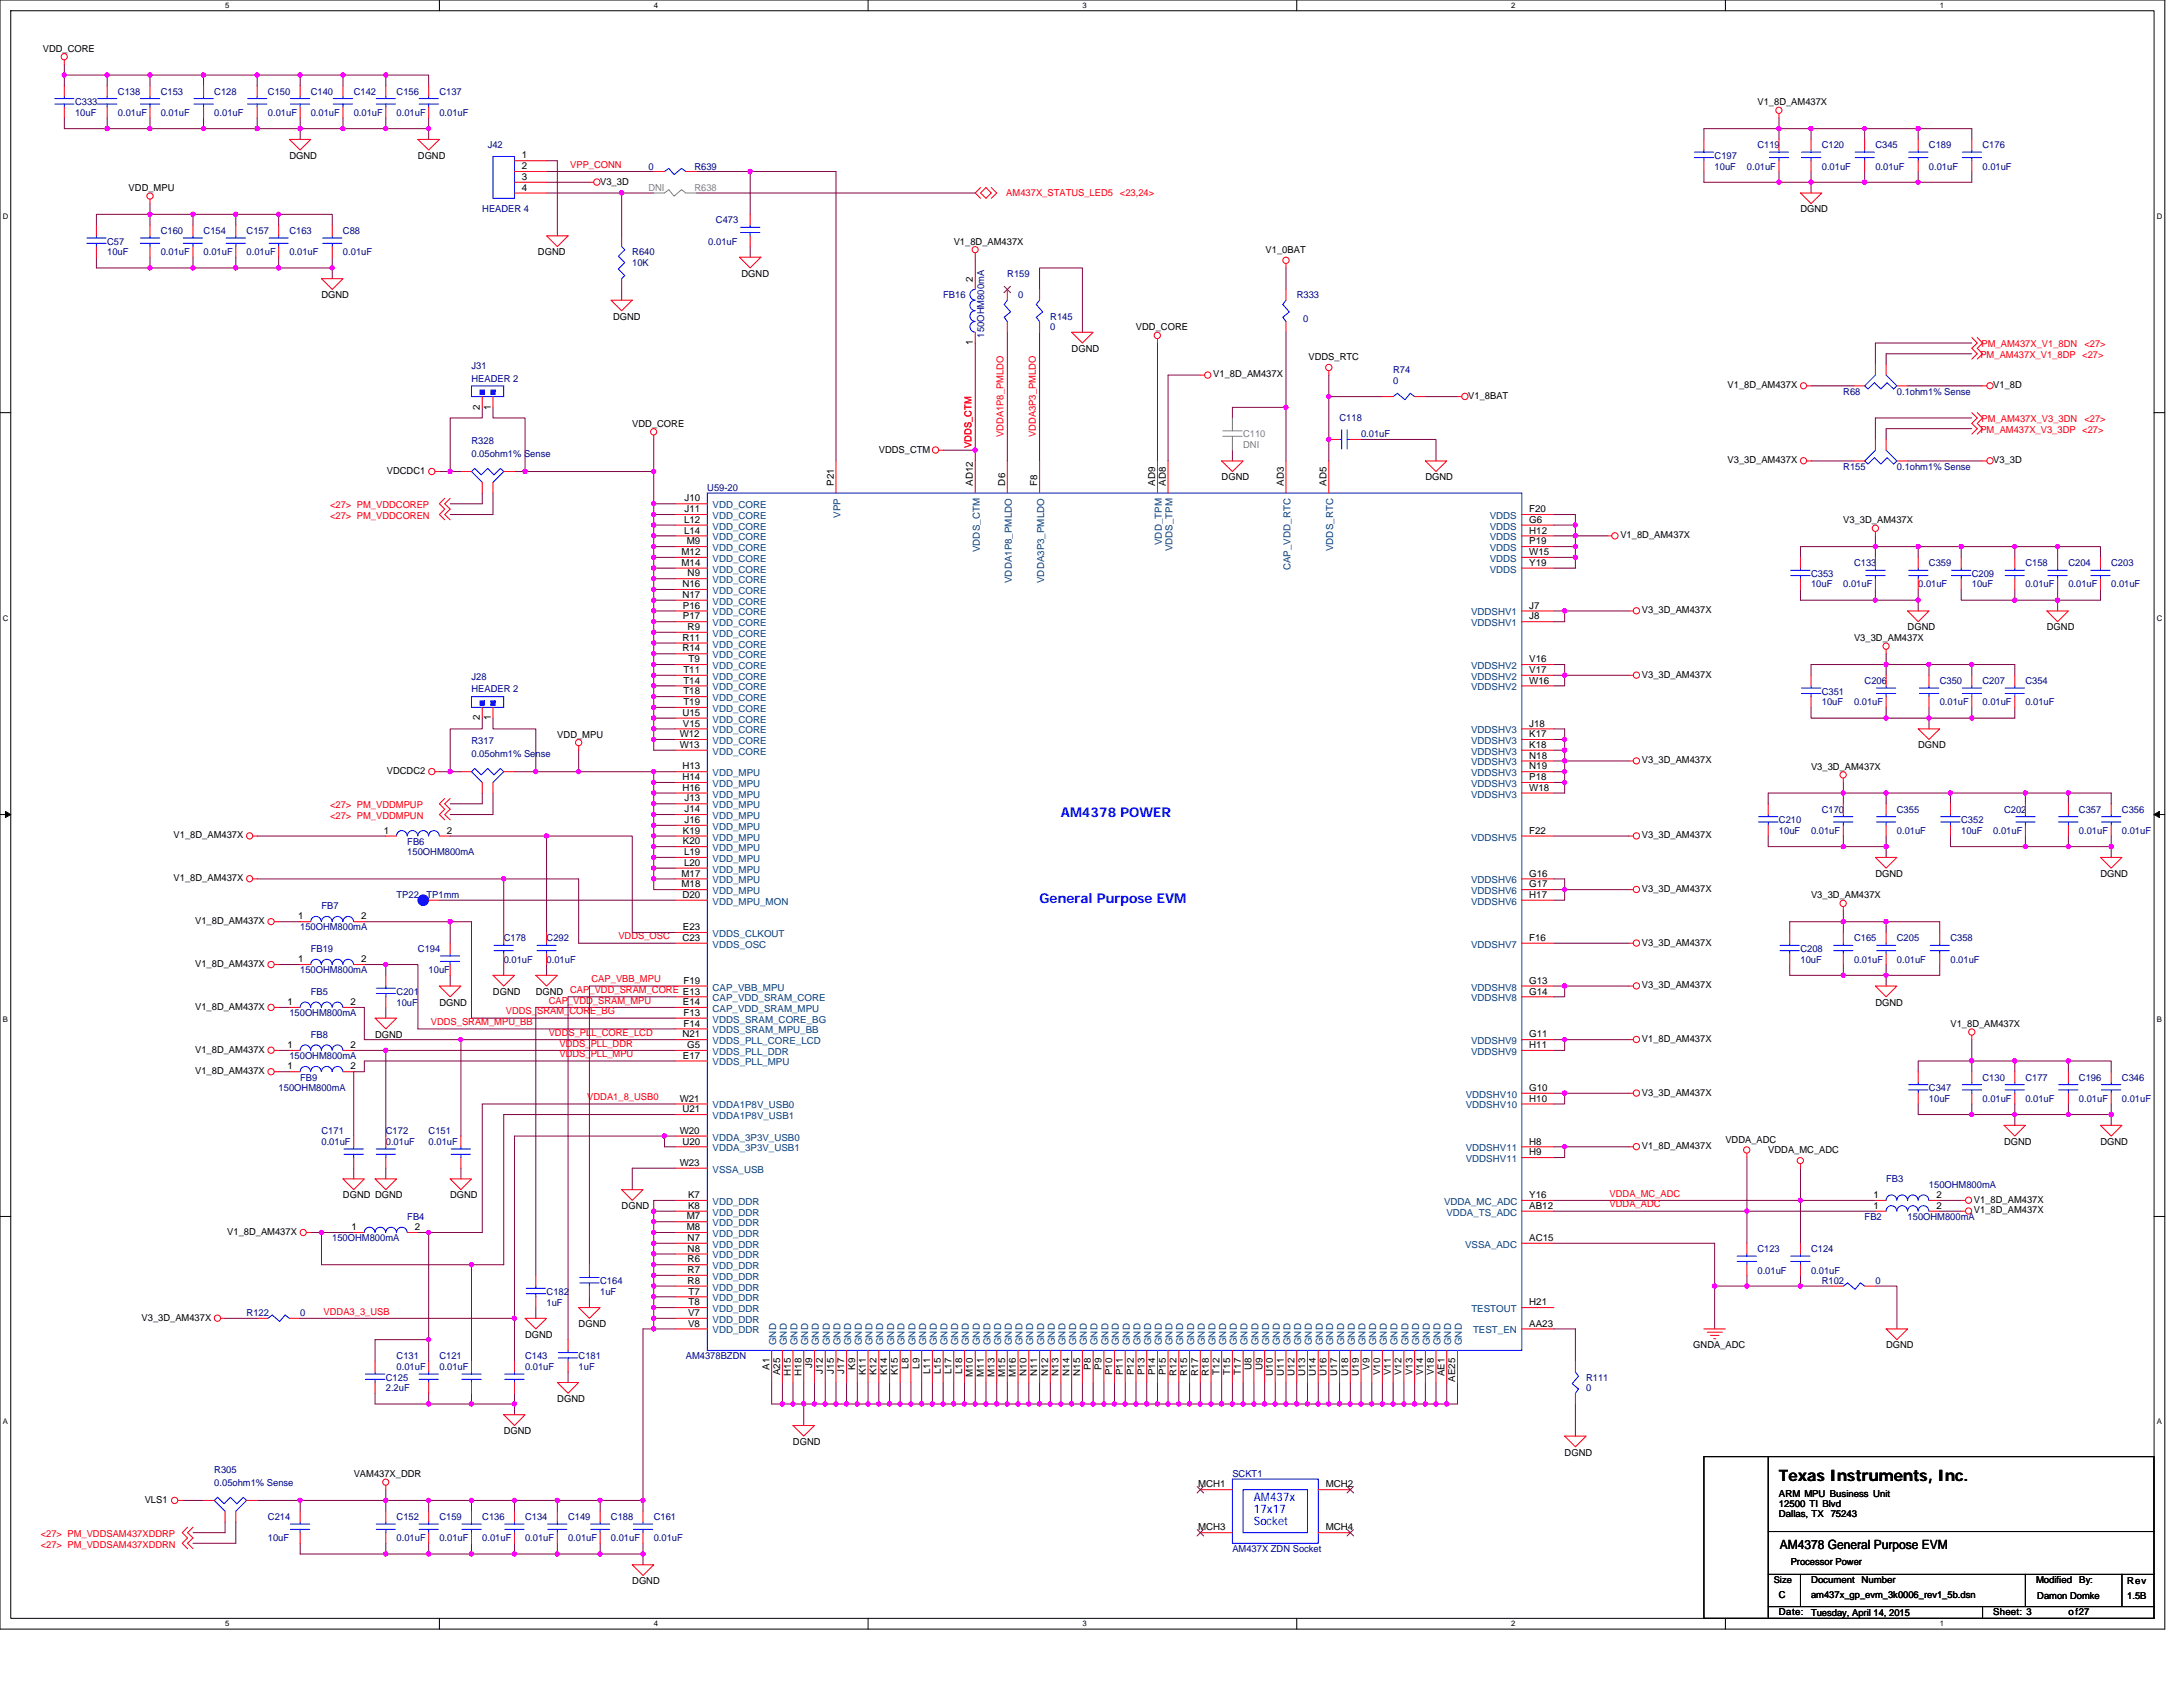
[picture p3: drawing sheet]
<svg xmlns="http://www.w3.org/2000/svg" width="279mm" height="216mm" viewBox="0 0 279 216" stroke-linecap="round" stroke-linejoin="round" font-family="sans-serif">
<defs><g id="words">
<text font-size="2" x="227.7" y="189.5">Texas Instruments, Inc.</text>
<g font-size="1.7" fill="#00f">
<text x="135.8" y="104.6">AM4378 POWER</text>
<text x="133.1" y="115.6">General Purpose EVM</text>
</g>
<text font-size="1.6" x="227.8" y="198.2">AM4378 General Purpose EVM</text>
<g font-size="1.5" fill="#00f">
<text x="160.5" y="192.2">AM437x</text>
<text x="160.5" y="193.7">17x17</text>
<text x="160.5" y="195.1">Socket</text>
</g>
<g font-size="1.2">
<text x="5.5" y="6.6">VDD_CORE</text>
<text x="224.9" y="13.5">V1_8D_AM437X</text>
<text x="37" y="20.3">DGND</text>
<text x="53.5" y="20.3">DGND</text>
<text x="66.8" y="20.3">1</text>
<text x="66.8" y="21.7">2</text>
<text x="66.8" y="23">3</text>
<text x="76.8" y="23.6">V3_3D</text>
<text x="16.5" y="24.4">VDD_MPU</text>
<text x="66.8" y="24.4">4</text>
<text x="230.4" y="27.2">DGND</text>
<text x="68.9" y="32.7">DGND</text>
<text x="94.9" y="35.4">DGND</text>
<text x="122.1" y="31.3">V1_8D_AM437X</text>
<text x="162" y="32.4">V1_0BAT</text>
<text x="41.1" y="38.2">DGND</text>
<text x="78.5" y="40.9">DGND</text>
<text x="124.5" y="36.1" transform="rotate(-90 124.5 36.1)">2</text>
<text x="124.5" y="44.2" transform="rotate(-90 124.5 44.2)">1</text>
<text x="137.2" y="45">DGND</text>
<text x="145.4" y="42.3">VDD_CORE</text>
<text x="167.5" y="46.1">VDDS_RTC</text>
<text x="61.4" y="52.4" transform="rotate(-90 61.4 52.4)">2</text>
<text x="62.8" y="52.4" transform="rotate(-90 62.8 52.4)">1</text>
<text x="155.3" y="48.3">V1_8D_AM437X</text>
<text x="187.9" y="51.1">V1_8BAT</text>
<text x="221.1" y="49.7">V1_8D_AM437X</text>
<text x="255.1" y="49.7">V1_8D</text>
<text x="80.9" y="54.6">VDD_CORE</text>
<text x="112.5" y="57.9">VDDS_CTM</text>
<text x="221.1" y="59.3">V3_3D_AM437X</text>
<text x="255.1" y="59.3">V3_3D</text>
<text x="49.5" y="60.7">VDCDC1</text>
<text x="87.6" y="64.2">J10</text>
<text x="87.6" y="65.6">J11</text>
<text x="106.7" y="62.1" transform="rotate(-90 106.7 62.1)">P21</text>
<text x="124.5" y="62.1" transform="rotate(-90 124.5 62.1)">AD12</text>
<text x="128.6" y="62.1" transform="rotate(-90 128.6 62.1)">D6</text>
<text x="132.8" y="62.1" transform="rotate(-90 132.8 62.1)">F8</text>
<text x="147.8" y="62.1" transform="rotate(-90 147.8 62.1)">AD9</text>
<text x="149.2" y="62.1" transform="rotate(-90 149.2 62.1)">AD8</text>
<text x="156.4" y="61.5">DGND</text>
<text x="164.3" y="62.1" transform="rotate(-90 164.3 62.1)">AD3</text>
<text x="169.8" y="62.1" transform="rotate(-90 169.8 62.1)">AD5</text>
<text x="182.4" y="61.5">DGND</text>
<text x="195.7" y="65.6">F20</text>
<text x="87.2" y="71">M12</text>
<text x="87.5" y="66.9">L12</text>
<text x="87.5" y="68.3">L14</text>
<text x="87.9" y="69.7">M9</text>
<text x="195.7" y="66.9">G6</text>
<text x="195.7" y="68.3">H12</text>
<text x="195.7" y="69.7">P19</text>
<text x="195.7" y="71">W15</text>
<text x="207.4" y="68.9">V1_8D_AM437X</text>
<text x="235.9" y="67">V3_3D_AM437X</text>
<text x="87.2" y="72.4">M14</text>
<text x="87.3" y="75.1">N16</text>
<text x="87.3" y="76.5">N17</text>
<text x="87.4" y="77.9">P16</text>
<text x="88" y="73.8">N9</text>
<text x="195.7" y="77.9">J7</text>
<text x="195.7" y="72.4">Y19</text>
<text x="87.3" y="82">R11</text>
<text x="87.3" y="83.4">R14</text>
<text x="87.4" y="79.3">P17</text>
<text x="88" y="80.6">R9</text>
<text x="195.7" y="79.3">J8</text>
<text x="210.1" y="78.5">V3_3D_AM437X</text>
<text x="237.3" y="82">V3_3D_AM437X</text>
<text x="244.2" y="80.7">DGND</text>
<text x="262" y="80.7">DGND</text>
<text x="87.5" y="86.1">T11</text>
<text x="87.5" y="87.5">T14</text>
<text x="87.5" y="88.9">T18</text>
<text x="88.1" y="84.8">T9</text>
<text x="195.7" y="84.8">V16</text>
<text x="195.7" y="86.1">V17</text>
<text x="195.7" y="87.5">W16</text>
<text x="210.1" y="86.7">V3_3D_AM437X</text>
<text x="61.4" y="92.2" transform="rotate(-90 61.4 92.2)">2</text>
<text x="62.8" y="92.2" transform="rotate(-90 62.8 92.2)">1</text>
<text x="71.3" y="94.4">VDD_MPU</text>
<text x="87" y="94.3">W12</text>
<text x="87" y="95.7">W13</text>
<text x="87.3" y="91.6">U15</text>
<text x="87.4" y="93">V15</text>
<text x="87.5" y="90.2">T19</text>
<text x="195.7" y="93">J18</text>
<text x="195.7" y="94.3">K17</text>
<text x="195.7" y="95.7">K18</text>
<text x="245.5" y="95.8">DGND</text>
<text x="49.5" y="99.1">VDCDC2</text>
<text x="87.3" y="98.5">H13</text>
<text x="87.3" y="99.8">H14</text>
<text x="87.3" y="101.2">H16</text>
<text x="195.7" y="97.1">N18</text>
<text x="195.7" y="98.5">N19</text>
<text x="195.7" y="99.8">P18</text>
<text x="195.7" y="101.2">W18</text>
<text x="210.1" y="97.7">V3_3D_AM437X</text>
<text x="231.8" y="98.5">V3_3D_AM437X</text>
<text x="22.2" y="107.3">V1_8D_AM437X</text>
<text x="49.1" y="106.7">1</text>
<text x="57.2" y="106.7">2</text>
<text x="87.4" y="106.7">K19</text>
<text x="87.6" y="102.6">J13</text>
<text x="87.6" y="103.9">J14</text>
<text x="87.6" y="105.3">J16</text>
<text x="195.7" y="106.7">F22</text>
<text x="210.1" y="107.3">V3_3D_AM437X</text>
<text x="22.2" y="112.8">V1_8D_AM437X</text>
<text x="87.2" y="112.2">M17</text>
<text x="87.2" y="113.6">M18</text>
<text x="87.4" y="108.1">K20</text>
<text x="87.5" y="109.4">L19</text>
<text x="87.5" y="110.8">L20</text>
<text x="195.7" y="112.2">G16</text>
<text x="195.7" y="113.6">G17</text>
<text x="240" y="112.2">DGND</text>
<text x="268.8" y="112.2">DGND</text>
<text x="25" y="118.3">V1_8D_AM437X</text>
<text x="38.1" y="117.7">1</text>
<text x="46.2" y="117.7">2</text>
<text x="87.3" y="114.9">D20</text>
<text x="87.4" y="119">E23</text>
<text x="195.7" y="114.9">H17</text>
<text x="210.1" y="114.2">V3_3D_AM437X</text>
<text x="231.8" y="115">V3_3D_AM437X</text>
<text x="25" y="123.7">V1_8D_AM437X</text>
<text x="38.1" y="123.1">1</text>
<text x="46.2" y="123.1">2</text>
<text x="87.3" y="120.4">C23</text>
<text x="87.5" y="125.9">F19</text>
<text x="195.7" y="120.4">F16</text>
<text x="195.7" y="125.9">G13</text>
<text x="210.1" y="121">V3_3D_AM437X</text>
<text x="25" y="129.2">V1_8D_AM437X</text>
<text x="36.8" y="128.6">1</text>
<text x="44.9" y="128.6">2</text>
<text x="56.2" y="128.7">DGND</text>
<text x="63.1" y="127.3">DGND</text>
<text x="68.6" y="127.3">DGND</text>
<text x="87.4" y="128.6">E14</text>
<text x="87.5" y="130">F13</text>
<text x="87.5" y="131.4">F14</text>
<text x="195.7" y="127.3">G14</text>
<text x="210.1" y="126.5">V3_3D_AM437X</text>
<text x="240" y="128.7">DGND</text>
<text x="249.6" y="131.4">V1_8D_AM437X</text>
<text x="25" y="134.7">V1_8D_AM437X</text>
<text x="25" y="137.5">V1_8D_AM437X</text>
<text x="36.8" y="134.1">1</text>
<text x="36.8" y="136.9">1</text>
<text x="44.9" y="134.1">2</text>
<text x="44.9" y="136.9">2</text>
<text x="48" y="132.8">DGND</text>
<text x="87.3" y="132.8">N21</text>
<text x="87.4" y="135.5">E17</text>
<text x="87.9" y="134.1">G5</text>
<text x="195.7" y="132.8">G11</text>
<text x="195.7" y="134.1">H11</text>
<text x="210.1" y="133.3">V1_8D_AM437X</text>
<text x="87" y="141">W21</text>
<text x="87.3" y="142.3">U21</text>
<text x="195.7" y="139.6">G10</text>
<text x="195.7" y="141">H10</text>
<text x="210.1" y="140.2">V3_3D_AM437X</text>
<text x="87" y="145.1">W20</text>
<text x="87" y="149.2">W23</text>
<text x="87.3" y="146.5">U20</text>
<text x="195.7" y="146.5">H8</text>
<text x="195.7" y="147.8">H9</text>
<text x="210.1" y="147.1">V1_8D_AM437X</text>
<text x="220.8" y="146.2">VDDA_ADC</text>
<text x="226.3" y="147.6">VDDA_MC_ADC</text>
<text x="256.5" y="146.5">DGND</text>
<text x="268.8" y="146.5">DGND</text>
<text x="43.9" y="153.4">DGND DGND</text>
<text x="57.6" y="153.4">DGND</text>
<text x="79.6" y="154.7">DGND</text>
<text x="88.1" y="153.3">K7</text>
<text x="88.1" y="154.7">K8</text>
<text x="195.7" y="154.7">AB12</text>
<text x="195.7" y="153.3">Y16</text>
<text x="239.8" y="153.3">1</text>
<text x="239.8" y="154.7">1</text>
<text x="247.8" y="153.3">2</text>
<text x="247.8" y="154.7">2</text>
<text x="252.6" y="153.9">V1_8D_AM437X</text>
<text x="252.6" y="155.3">V1_8D_AM437X</text>
<text x="29.1" y="158">V1_8D_AM437X</text>
<text x="45" y="157.4">1</text>
<text x="53.1" y="157.4">2</text>
<text x="87.9" y="156.1">M7</text>
<text x="87.9" y="157.4">M8</text>
<text x="88" y="158.8">N7</text>
<text x="88" y="160.2">N8</text>
<text x="88" y="161.6">R6</text>
<text x="195.7" y="158.8">AC15</text>
<text x="88" y="162.9">R7</text>
<text x="88" y="164.3">R8</text>
<text x="88.1" y="165.7">T7</text>
<text x="88.1" y="167">T8</text>
<text x="195.7" y="167">H21</text>
<text x="18.1" y="169">V3_3D_AM437X</text>
<text x="67.2" y="171.2">DGND</text>
<text x="74.1" y="169.8">DGND</text>
<text x="88.1" y="168.4">V7</text>
<text x="88.1" y="169.8">V8</text>
<text x="195.7" y="169.8">AA23</text>
<text x="216.7" y="172.6">GNDA_ADC</text>
<text x="241.4" y="172.6">DGND</text>
<text x="71.3" y="179.4">DGND</text>
<text x="98.5" y="175.3" transform="rotate(-90 98.5 175.3)">A1</text>
<text x="99.8" y="176" transform="rotate(-90 99.8 176)">A25</text>
<text x="101.2" y="176.1" transform="rotate(-90 101.2 176.1)">H15</text>
<text x="102.6" y="176.1" transform="rotate(-90 102.6 176.1)">H18</text>
<text x="103.9" y="175.1" transform="rotate(-90 103.9 175.1)">J9</text>
<text x="105.3" y="175.8" transform="rotate(-90 105.3 175.8)">J12</text>
<text x="106.7" y="175.8" transform="rotate(-90 106.7 175.8)">J15</text>
<text x="108.1" y="175.8" transform="rotate(-90 108.1 175.8)">J17</text>
<text x="109.4" y="175.3" transform="rotate(-90 109.4 175.3)">K9</text>
<text x="110.8" y="176" transform="rotate(-90 110.8 176)">K11</text>
<text x="112.2" y="176" transform="rotate(-90 112.2 176)">K12</text>
<text x="113.6" y="176" transform="rotate(-90 113.6 176)">K14</text>
<text x="114.9" y="176" transform="rotate(-90 114.9 176)">K15</text>
<text x="116.3" y="175.2" transform="rotate(-90 116.3 175.2)">L8</text>
<text x="117.7" y="175.2" transform="rotate(-90 117.7 175.2)">L9</text>
<text x="119" y="175.9" transform="rotate(-90 119 175.9)">L11</text>
<text x="120.4" y="175.9" transform="rotate(-90 120.4 175.9)">L15</text>
<text x="121.8" y="175.9" transform="rotate(-90 121.8 175.9)">L17</text>
<text x="123.1" y="175.9" transform="rotate(-90 123.1 175.9)">L18</text>
<text x="124.5" y="176.2" transform="rotate(-90 124.5 176.2)">M10</text>
<text x="125.9" y="176.2" transform="rotate(-90 125.9 176.2)">M11</text>
<text x="127.3" y="176.2" transform="rotate(-90 127.3 176.2)">M13</text>
<text x="128.6" y="176.2" transform="rotate(-90 128.6 176.2)">M15</text>
<text x="130" y="176.2" transform="rotate(-90 130 176.2)">M16</text>
<text x="131.4" y="176.1" transform="rotate(-90 131.4 176.1)">N10</text>
<text x="132.8" y="176.1" transform="rotate(-90 132.8 176.1)">N11</text>
<text x="134.1" y="176.1" transform="rotate(-90 134.1 176.1)">N12</text>
<text x="135.5" y="176.1" transform="rotate(-90 135.5 176.1)">N13</text>
<text x="136.9" y="176.1" transform="rotate(-90 136.9 176.1)">N14</text>
<text x="138.2" y="176.1" transform="rotate(-90 138.2 176.1)">N15</text>
<text x="139.6" y="175.3" transform="rotate(-90 139.6 175.3)">P8</text>
<text x="141" y="175.3" transform="rotate(-90 141 175.3)">P9</text>
<text x="142.3" y="176" transform="rotate(-90 142.3 176)">P10</text>
<text x="143.7" y="176" transform="rotate(-90 143.7 176)">P11</text>
<text x="145.1" y="176" transform="rotate(-90 145.1 176)">P12</text>
<text x="146.5" y="176" transform="rotate(-90 146.5 176)">P13</text>
<text x="147.8" y="176" transform="rotate(-90 147.8 176)">P14</text>
<text x="149.2" y="176" transform="rotate(-90 149.2 176)">P15</text>
<text x="150.6" y="176.1" transform="rotate(-90 150.6 176.1)">R12</text>
<text x="152" y="176.1" transform="rotate(-90 152 176.1)">R15</text>
<text x="153.3" y="176.1" transform="rotate(-90 153.3 176.1)">R17</text>
<text x="154.7" y="176.1" transform="rotate(-90 154.7 176.1)">R18</text>
<text x="156.1" y="175.9" transform="rotate(-90 156.1 175.9)">T12</text>
<text x="157.4" y="175.9" transform="rotate(-90 157.4 175.9)">T15</text>
<text x="158.8" y="175.9" transform="rotate(-90 158.8 175.9)">T17</text>
<text x="160.2" y="175.4" transform="rotate(-90 160.2 175.4)">U8</text>
<text x="161.6" y="175.4" transform="rotate(-90 161.6 175.4)">U9</text>
<text x="162.9" y="176.1" transform="rotate(-90 162.9 176.1)">U10</text>
<text x="164.3" y="176.1" transform="rotate(-90 164.3 176.1)">U11</text>
<text x="165.7" y="176.1" transform="rotate(-90 165.7 176.1)">U12</text>
<text x="167" y="176.1" transform="rotate(-90 167 176.1)">U13</text>
<text x="168.4" y="176.1" transform="rotate(-90 168.4 176.1)">U14</text>
<text x="169.8" y="176.1" transform="rotate(-90 169.8 176.1)">U16</text>
<text x="171.2" y="176.1" transform="rotate(-90 171.2 176.1)">U17</text>
<text x="172.5" y="176.1" transform="rotate(-90 172.5 176.1)">U18</text>
<text x="173.9" y="176.1" transform="rotate(-90 173.9 176.1)">U19</text>
<text x="175.3" y="175.3" transform="rotate(-90 175.3 175.3)">V9</text>
<text x="176.6" y="176" transform="rotate(-90 176.6 176)">V10</text>
<text x="178" y="176" transform="rotate(-90 178 176)">V11</text>
<text x="179.4" y="176" transform="rotate(-90 179.4 176)">V12</text>
<text x="180.8" y="176" transform="rotate(-90 180.8 176)">V13</text>
<text x="182.1" y="176" transform="rotate(-90 182.1 176)">V14</text>
<text x="183.5" y="176" transform="rotate(-90 183.5 176)">V18</text>
<text x="184.9" y="176.1" transform="rotate(-90 184.9 176.1)">AE1</text>
<text x="186.2" y="176.8" transform="rotate(-90 186.2 176.8)">AE25</text>
<text x="64.5" y="183.6">DGND</text>
<text x="101.5" y="184.9">DGND</text>
<text x="45.3" y="189">VAM437X_DDR</text>
<text x="153.3" y="190.4">MCH1</text>
<text x="169.7" y="190.4">MCH2</text>
<text x="200.3" y="186.3">DGND</text>
<text x="227.7" y="191.6">ARM MPU Business Unit</text>
<text x="18.5" y="192.3">VLS1</text>
<text x="153.3" y="195.9">MCH3</text>
<text x="169.7" y="195.9">MCH4</text>
<text x="227.7" y="192.9">12500 TI Blvd</text>
<text x="227.7" y="194.2">Dallas, TX</text>
<text x="234.3" y="194.2">75243</text>
<text x="80.9" y="202.8">DGND</text>
<text x="227" y="202.6">Size</text>
<text x="229.2" y="200.3">Processor Power</text>
<text x="231.8" y="202.6">Document</text>
<text x="238.3" y="202.6">Number</text>
<text x="260.6" y="202.6">Modified</text>
<text x="266.1" y="202.6">By:</text>
<text x="272.3" y="202.8">Rev</text>
<text x="227.7" y="206.7">Date:</text>
<text x="227.7" y="204.5">C</text>
<text x="231.8" y="206.9">Tuesday, April 14, 2015</text>
<text x="231.8" y="204.5">am437x_gp_evm_3k0006_rev1_5b.dsn</text>
<text x="255.1" y="206.7">Sheet: 3</text>
<text x="260.8" y="204.7">Damon Domke</text>
<text x="264.7" y="206.7">of27</text>
<text x="272.3" y="204.7">1.5B</text>
</g>
<g font-size="1.2" fill="#000080">
<text x="9.6" y="13.5">C333</text>
<text x="9.6" y="14.8">10uF</text>
<text x="15.1" y="12.1">C138</text>
<text x="15.1" y="14.8">0.01uF</text>
<text x="20.6" y="12.1">C153</text>
<text x="20.6" y="14.8">0.01uF</text>
<text x="27.4" y="12.1">C128</text>
<text x="27.4" y="14.8">0.01uF</text>
<text x="34.3" y="12.1">C150</text>
<text x="34.3" y="14.8">0.01uF</text>
<text x="39.8" y="12.1">C140</text>
<text x="39.8" y="14.8">0.01uF</text>
<text x="45.3" y="12.1">C142</text>
<text x="45.3" y="14.8">0.01uF</text>
<text x="50.8" y="12.1">C156</text>
<text x="50.8" y="14.8">0.01uF</text>
<text x="56.2" y="12.1">C137</text>
<text x="56.2" y="14.8">0.01uF</text>
<text x="62.4" y="19">J42</text>
<text x="83" y="21.7">0</text>
<text x="88.9" y="21.7">R639</text>
<text x="219.5" y="20.3">C197</text>
<text x="219.5" y="21.7">10uF</text>
<text x="223.6" y="21.7">0.01uF</text>
<text x="224.9" y="19">C119</text>
<text x="233.2" y="19">C120</text>
<text x="233.2" y="21.7">0.01uF</text>
<text x="240" y="19">C345</text>
<text x="240" y="21.7">0.01uF</text>
<text x="246.9" y="19">C189</text>
<text x="246.9" y="21.7">0.01uF</text>
<text x="253.7" y="19">C176</text>
<text x="253.7" y="21.7">0.01uF</text>
<text x="20.6" y="29.9">C160</text>
<text x="26.1" y="29.9">C154</text>
<text x="31.6" y="29.9">C157</text>
<text x="37" y="29.9">C163</text>
<text x="43.9" y="29.9">C88</text>
<text x="61.7" y="27.2">HEADER 4</text>
<text x="91.6" y="28.6">C473</text>
<text x="13.7" y="31.3">C57</text>
<text x="13.7" y="32.7">10uF</text>
<text x="20.6" y="32.7">0.01uF</text>
<text x="26.1" y="32.7">0.01uF</text>
<text x="31.6" y="32.7">0.01uF</text>
<text x="37" y="32.7">0.01uF</text>
<text x="43.9" y="32.7">0.01uF</text>
<text x="80.9" y="32.7">R640</text>
<text x="80.9" y="34">10K</text>
<text x="90.7" y="31.3">0.01uF</text>
<text x="128.9" y="35.4">R159</text>
<text x="120.7" y="38.2">FB16</text>
<text x="130.3" y="38.2">0</text>
<text x="134.4" y="40.9">R145</text>
<text x="166" y="38.2">R333</text>
<text x="166.8" y="41.2">0</text>
<text x="60.3" y="47.2">J31</text>
<text x="126" y="43.2" transform="rotate(-90 126 43.2)">150OHM800mA</text>
<text x="134.4" y="42.3">0</text>
<text x="178.3" y="47.8">R74</text>
<text x="60.3" y="48.9">HEADER 2</text>
<text x="171.4" y="53.9">C118</text>
<text x="178.3" y="49.1">0</text>
<text x="235.9" y="50.5">R68</text>
<text x="242.8" y="50.5">0.1ohm1% Sense</text>
<text x="60.3" y="56.8">R328</text>
<text x="60.3" y="58.5">0.05ohm1% Sense</text>
<text x="174.2" y="56">0.01uF</text>
<text x="90.5" y="62.8">U59-20</text>
<text x="235.9" y="60.1">R155</text>
<text x="242.8" y="60.1">0.1ohm1% Sense</text>
<text x="231.8" y="73.8">C353</text>
<text x="231.8" y="75.2">10uF</text>
<text x="235.9" y="75.2">0.01uF</text>
<text x="237.3" y="72.5">C133</text>
<text x="245.5" y="75.2">0.01uF</text>
<text x="246.9" y="72.5">C359</text>
<text x="252.4" y="73.8">C209</text>
<text x="252.4" y="75.2">10uF</text>
<text x="259.2" y="72.5">C158</text>
<text x="259.2" y="75.2">0.01uF</text>
<text x="264.7" y="72.5">C204</text>
<text x="264.7" y="75.2">0.01uF</text>
<text x="270.2" y="72.5">C203</text>
<text x="270.2" y="75.2">0.01uF</text>
<text x="60.3" y="87">J28</text>
<text x="60.3" y="88.6">HEADER 2</text>
<text x="233.2" y="88.9">C351</text>
<text x="238.7" y="87.5">C206</text>
<text x="248.3" y="87.5">C350</text>
<text x="253.7" y="87.5">C207</text>
<text x="259.2" y="87.5">C354</text>
<text x="60.3" y="95.2">R317</text>
<text x="233.2" y="90.3">10uF</text>
<text x="237.3" y="90.3">0.01uF</text>
<text x="248.3" y="90.3">0.01uF</text>
<text x="253.7" y="90.3">0.01uF</text>
<text x="259.2" y="90.3">0.01uF</text>
<text x="60.3" y="96.9">0.05ohm1% Sense</text>
<text x="227.7" y="105.4">C210</text>
<text x="227.7" y="106.7">10uF</text>
<text x="231.8" y="106.7">0.01uF</text>
<text x="233.2" y="104">C170</text>
<text x="242.8" y="104">C355</text>
<text x="242.8" y="106.7">0.01uF</text>
<text x="251" y="105.4">C352</text>
<text x="251" y="106.7">10uF</text>
<text x="255.1" y="106.7">0.01uF</text>
<text x="256.5" y="104">C202</text>
<text x="266.1" y="104">C357</text>
<text x="266.1" y="106.7">0.01uF</text>
<text x="271.6" y="104">C356</text>
<text x="271.6" y="106.7">0.01uF</text>
<text x="52.1" y="108.1">FB6</text>
<text x="52.1" y="109.5">150OHM800mA</text>
<text x="38.4" y="119.1">150OHM800mA</text>
<text x="41.1" y="116.3">FB7</text>
<text x="50.8" y="115">TP22</text>
<text x="54.6" y="115">TP1mm</text>
<text x="38.4" y="124.6">150OHM800mA</text>
<text x="39.8" y="121.8">FB19</text>
<text x="53.5" y="121.8">C194</text>
<text x="54.9" y="124.6">10uF</text>
<text x="64.5" y="120.5">C178</text>
<text x="64.5" y="123.2">0.01uF</text>
<text x="70" y="120.5">C292</text>
<text x="70" y="123.2">0.01uF</text>
<text x="230.4" y="121.8">C208</text>
<text x="230.4" y="123.2">10uF</text>
<text x="237.3" y="120.5">C165</text>
<text x="237.3" y="123.2">0.01uF</text>
<text x="242.8" y="120.5">C205</text>
<text x="242.8" y="123.2">0.01uF</text>
<text x="249.6" y="120.5">C358</text>
<text x="249.6" y="123.2">0.01uF</text>
<text x="37" y="130">150OHM800mA</text>
<text x="39.8" y="127.3">FB5</text>
<text x="50.8" y="127.3">C201</text>
<text x="50.8" y="128.7">10uF</text>
<text x="37" y="135.6">150OHM800mA</text>
<text x="39.8" y="132.8">FB8</text>
<text x="35.7" y="139.7">150OHM800mA</text>
<text x="38.4" y="138.3">FB9</text>
<text x="246.9" y="139.7">C347</text>
<text x="246.9" y="141">10uF</text>
<text x="253.7" y="138.3">C130</text>
<text x="253.7" y="141">0.01uF</text>
<text x="259.2" y="138.3">C177</text>
<text x="259.2" y="141">0.01uF</text>
<text x="266.1" y="138.3">C196</text>
<text x="266.1" y="141">0.01uF</text>
<text x="271.6" y="138.3">C346</text>
<text x="271.6" y="141">0.01uF</text>
<text x="41.1" y="145.1">C171</text>
<text x="41.1" y="146.5">0.01uF</text>
<text x="49.4" y="145.1">C172</text>
<text x="49.4" y="146.5">0.01uF</text>
<text x="54.9" y="145.1">C151</text>
<text x="54.9" y="146.5">0.01uF</text>
<text x="241.4" y="151.3">FB3</text>
<text x="246.9" y="152">150OHM800mA</text>
<text x="42.5" y="158.9">150OHM800mA</text>
<text x="52.1" y="156.1">FB4</text>
<text x="224.9" y="160.2">C123</text>
<text x="231.8" y="160.2">C124</text>
<text x="238.7" y="156.1">FB2</text>
<text x="244.2" y="156.1">150OHM800mA</text>
<text x="70" y="165.7">C182</text>
<text x="70" y="167.1">1uF</text>
<text x="76.8" y="164.3">C164</text>
<text x="76.8" y="165.7">1uF</text>
<text x="224.9" y="163">0.01uF</text>
<text x="231.8" y="163">0.01uF</text>
<text x="233.2" y="164.3">R102</text>
<text x="240" y="164.3">0</text>
<text x="31.6" y="168.5">R122</text>
<text x="38.4" y="168.5">0</text>
<text x="50.8" y="173.9">C131</text>
<text x="56.2" y="173.9">C121</text>
<text x="67.2" y="173.9">C143</text>
<text x="74.1" y="173.9">C181</text>
<text x="87.8" y="173.9">AM4378BZDN</text>
<text x="49.4" y="176.7">C125</text>
<text x="49.4" y="178.1">2.2uF</text>
<text x="50.8" y="175.3">0.01uF</text>
<text x="56.2" y="175.3">0.01uF</text>
<text x="67.2" y="175.3">0.01uF</text>
<text x="74.1" y="175.3">1uF</text>
<text x="203" y="176.7">R111</text>
<text x="203" y="178.1">0</text>
<text x="27.4" y="188.5">R305</text>
<text x="27.4" y="190.1">0.05ohm1% Sense</text>
<text x="157.7" y="189">SCKT1</text>
<text x="34.3" y="194.5">C214</text>
<text x="34.3" y="197.3">10uF</text>
<text x="50.8" y="194.5">C152</text>
<text x="50.8" y="197.3">0.01uF</text>
<text x="56.2" y="194.5">C159</text>
<text x="56.2" y="197.3">0.01uF</text>
<text x="61.7" y="194.5">C136</text>
<text x="61.7" y="197.3">0.01uF</text>
<text x="67.2" y="194.5">C134</text>
<text x="67.2" y="197.3">0.01uF</text>
<text x="72.7" y="194.5">C149</text>
<text x="72.7" y="197.3">0.01uF</text>
<text x="78.2" y="194.5">C188</text>
<text x="78.2" y="197.3">0.01uF</text>
<text x="83.7" y="194.5">C161</text>
<text x="83.7" y="197.3">0.01uF</text>
<text x="157.7" y="198.6">AM437X ZDN Socket</text>
</g>
<g font-size="1.2" fill="#f00">
<text x="73" y="21.5">VPP_CONN</text>
<text x="128.8" y="25.1">AM437X_STATUS_LED5</text>
<text x="143.3" y="25.1">&lt;23,24&gt;</text>
<text x="253.5" y="45.8">PM_AM437X_V1_8DP &lt;27&gt;</text>
<text x="253.6" y="44.5">PM_AM437X_V1_8DN</text>
<text x="266.8" y="44.5">&lt;27&gt;</text>
<text x="124.3" y="57.3" transform="rotate(-90 124.3 57.3)">VDDS_CTM</text>
<text x="128.4" y="56" transform="rotate(-90 128.4 56)">VDDA1P8_PMLDO</text>
<text x="132.6" y="56" transform="rotate(-90 132.6 56)">VDDA3P3_PMLDO</text>
<text x="253.5" y="55.4">PM_AM437X_V3_3DP &lt;27&gt;</text>
<text x="253.6" y="54.1">PM_AM437X_V3_3DN</text>
<text x="266.8" y="54.1">&lt;27&gt;</text>
<text x="42.2" y="65">&lt;27&gt; PM_VDDCOREP</text>
<text x="42.2" y="66.4">&lt;27&gt; PM_VDDCOREN</text>
<text x="42.2" y="103.4">&lt;27&gt; PM_VDDMPUP</text>
<text x="42.2" y="104.8">&lt;27&gt; PM_VDDMPUN</text>
<text x="75.7" y="125.7">CAP_VBB_MPU</text>
<text x="79.1" y="120.2">VDDS_OSC</text>
<text x="55.1" y="131.2">VDDS_SRAM_MPU_BB</text>
<text x="64.7" y="129.8">VDDS_SRAM_CORE_BG</text>
<text x="70.2" y="128.4">CAP_VDD_SRAM_MPU</text>
<text x="73" y="127.1">CAP_VDD_SRAM_CORE E13</text>
<text x="70.2" y="132.6">VDDS_PLL_CORE_LCD</text>
<text x="71.6" y="133.9">VDDS_PLL_DDR</text>
<text x="71.6" y="135.3">VDDS_PLL_MPU</text>
<text x="75.2" y="140.8">VDDA1_8_USB0</text>
<text x="206" y="153.1">VDDA_MC_ADC</text>
<text x="206" y="154.5">VDDA_ADC</text>
<text x="41.4" y="168.2">VDDA3_3_USB</text>
<text x="5.2" y="196.7">&lt;27&gt; PM_VDDSAM437XDDRP</text>
<text x="5.2" y="198.1">&lt;27&gt; PM_VDDSAM437XDDRN</text>
</g>
<g font-size="1.2" fill="#808080">
<text x="83" y="24.4">DNI</text>
<text x="88.9" y="24.4">R638</text>
<text x="159.1" y="56">C110</text>
<text x="159.1" y="57.4">DNI</text>
</g>
<g font-size="1.2" fill="#004080">
<text x="91.2" y="65">VDD_CORE</text>
<text x="91.2" y="66.4">VDD_CORE</text>
<text x="91.2" y="67.8">VDD_CORE</text>
<text x="91.2" y="69.2">VDD_CORE</text>
<text x="91.2" y="70.5">VDD_CORE</text>
<text x="91.2" y="71.9">VDD_CORE</text>
<text x="107.6" y="66.3" transform="rotate(-90 107.6 66.3)">VPP</text>
<text x="125.4" y="70.7" transform="rotate(-90 125.4 70.7)">VDDS_CTM</text>
<text x="148.7" y="69.7" transform="rotate(-90 148.7 69.7)">VDD_TPM</text>
<text x="150.1" y="70.6" transform="rotate(-90 150.1 70.6)">VDDS_TPM</text>
<text x="170.6" y="70.5" transform="rotate(-90 170.6 70.5)">VDDS_RTC</text>
<text x="190.7" y="66.4">VDDS</text>
<text x="190.7" y="67.8">VDDS</text>
<text x="190.7" y="69.2">VDDS</text>
<text x="190.7" y="70.5">VDDS</text>
<text x="190.7" y="71.9">VDDS</text>
<text x="91.2" y="73.3">VDD_CORE</text>
<text x="91.2" y="74.6">VDD_CORE</text>
<text x="91.2" y="76">VDD_CORE</text>
<text x="91.2" y="77.4">VDD_CORE</text>
<text x="129.5" y="74.6" transform="rotate(-90 129.5 74.6)">VDDA1P8_PMLDO</text>
<text x="133.6" y="74.6" transform="rotate(-90 133.6 74.6)">VDDA3P3_PMLDO</text>
<text x="165.2" y="73" transform="rotate(-90 165.2 73)">CAP_VDD_RTC</text>
<text x="190.7" y="73.3">VDDS</text>
<text x="91.2" y="78.8">VDD_CORE</text>
<text x="91.2" y="80.1">VDD_CORE</text>
<text x="91.2" y="81.5">VDD_CORE</text>
<text x="91.2" y="82.9">VDD_CORE</text>
<text x="188.3" y="78.8">VDDSHV1</text>
<text x="188.3" y="80.1">VDDSHV1</text>
<text x="91.2" y="84.2">VDD_CORE</text>
<text x="91.2" y="85.6">VDD_CORE</text>
<text x="91.2" y="87">VDD_CORE</text>
<text x="91.2" y="88.3">VDD_CORE</text>
<text x="91.2" y="89.7">VDD_CORE</text>
<text x="188.3" y="85.6">VDDSHV2</text>
<text x="188.3" y="87">VDDSHV2</text>
<text x="188.3" y="88.3">VDDSHV2</text>
<text x="91.2" y="91.1">VDD_CORE</text>
<text x="91.2" y="92.5">VDD_CORE</text>
<text x="91.2" y="93.9">VDD_CORE</text>
<text x="91.2" y="95.2">VDD_CORE</text>
<text x="188.3" y="93.9">VDDSHV3</text>
<text x="188.3" y="95.2">VDDSHV3</text>
<text x="91.2" y="96.6">VDD_CORE</text>
<text x="91.2" y="99.3">VDD_MPU</text>
<text x="91.2" y="100.7">VDD_MPU</text>
<text x="188.3" y="96.6">VDDSHV3</text>
<text x="188.3" y="98">VDDSHV3</text>
<text x="188.3" y="99.3">VDDSHV3</text>
<text x="188.3" y="100.7">VDDSHV3</text>
<text x="91.2" y="102.1">VDD_MPU</text>
<text x="91.2" y="103.4">VDD_MPU</text>
<text x="91.2" y="104.8">VDD_MPU</text>
<text x="91.2" y="106.2">VDD_MPU</text>
<text x="91.2" y="107.6">VDD_MPU</text>
<text x="188.3" y="102.1">VDDSHV3</text>
<text x="188.3" y="107.6">VDDSHV5</text>
<text x="91.2" y="108.9">VDD_MPU</text>
<text x="91.2" y="110.3">VDD_MPU</text>
<text x="91.2" y="111.7">VDD_MPU</text>
<text x="91.2" y="113.1">VDD_MPU</text>
<text x="188.3" y="113.1">VDDSHV6</text>
<text x="91.2" y="114.4">VDD_MPU</text>
<text x="91.2" y="115.8">VDD_MPU_MON</text>
<text x="91.2" y="119.9">VDDS_CLKOUT</text>
<text x="188.3" y="114.4">VDDSHV6</text>
<text x="188.3" y="115.8">VDDSHV6</text>
<text x="91.2" y="121.3">VDDS_OSC</text>
<text x="188.3" y="121.3">VDDSHV7</text>
<text x="91.2" y="126.8">CAP_VBB_MPU</text>
<text x="91.2" y="128.1">CAP_VDD_SRAM_CORE</text>
<text x="91.2" y="129.5">CAP_VDD_SRAM_MPU</text>
<text x="91.2" y="130.9">VDDS_SRAM_CORE_BG</text>
<text x="188.3" y="126.8">VDDSHV8</text>
<text x="188.3" y="128.1">VDDSHV8</text>
<text x="91.2" y="132.2">VDDS_SRAM_MPU_BB</text>
<text x="91.2" y="133.6">VDDS_PLL_CORE_LCD</text>
<text x="91.2" y="135">VDDS_PLL_DDR</text>
<text x="91.2" y="136.4">VDDS_PLL_MPU</text>
<text x="188.3" y="133.6">VDDSHV9</text>
<text x="188.3" y="135">VDDSHV9</text>
<text x="91.2" y="141.9">VDDA1P8V_USB0</text>
<text x="91.2" y="143.2">VDDA1P8V_USB1</text>
<text x="187.6" y="140.5">VDDSHV10</text>
<text x="187.6" y="141.9">VDDSHV10</text>
<text x="91.2" y="146">VDDA_3P3V_USB0</text>
<text x="91.2" y="147.3">VDDA_3P3V_USB1</text>
<text x="187.6" y="147.3">VDDSHV11</text>
<text x="187.6" y="148.7">VDDSHV11</text>
<text x="91.2" y="150.1">VSSA_USB</text>
<text x="91.2" y="154.2">VDD_DDR</text>
<text x="91.2" y="155.6">VDD_DDR</text>
<text x="184.8" y="154.2">VDDA_MC_ADC</text>
<text x="185.1" y="155.6">VDDA_TS_ADC</text>
<text x="91.2" y="156.9">VDD_DDR</text>
<text x="91.2" y="158.3">VDD_DDR</text>
<text x="91.2" y="159.7">VDD_DDR</text>
<text x="91.2" y="161.1">VDD_DDR</text>
<text x="187.5" y="159.7">VSSA_ADC</text>
<text x="91.2" y="162.4">VDD_DDR</text>
<text x="91.2" y="163.8">VDD_DDR</text>
<text x="91.2" y="165.2">VDD_DDR</text>
<text x="91.2" y="166.5">VDD_DDR</text>
<text x="91.2" y="167.9">VDD_DDR</text>
<text x="188.3" y="167.9">TESTOUT</text>
<text x="91.2" y="169.3">VDD_DDR</text>
<text x="91.2" y="170.6">VDD_DDR</text>
<text x="99.3" y="172.1" transform="rotate(-90 99.3 172.1)">GND</text>
<text x="100.7" y="172.1" transform="rotate(-90 100.7 172.1)">GND</text>
<text x="102.1" y="172.1" transform="rotate(-90 102.1 172.1)">GND</text>
<text x="103.4" y="172.1" transform="rotate(-90 103.4 172.1)">GND</text>
<text x="104.8" y="172.1" transform="rotate(-90 104.8 172.1)">GND</text>
<text x="106.2" y="172.1" transform="rotate(-90 106.2 172.1)">GND</text>
<text x="107.6" y="172.1" transform="rotate(-90 107.6 172.1)">GND</text>
<text x="108.9" y="172.1" transform="rotate(-90 108.9 172.1)">GND</text>
<text x="110.3" y="172.1" transform="rotate(-90 110.3 172.1)">GND</text>
<text x="111.7" y="172.1" transform="rotate(-90 111.7 172.1)">GND</text>
<text x="113.1" y="172.1" transform="rotate(-90 113.1 172.1)">GND</text>
<text x="114.4" y="172.1" transform="rotate(-90 114.4 172.1)">GND</text>
<text x="115.8" y="172.1" transform="rotate(-90 115.8 172.1)">GND</text>
<text x="117.2" y="172.1" transform="rotate(-90 117.2 172.1)">GND</text>
<text x="118.5" y="172.1" transform="rotate(-90 118.5 172.1)">GND</text>
<text x="119.9" y="172.1" transform="rotate(-90 119.9 172.1)">GND</text>
<text x="121.3" y="172.1" transform="rotate(-90 121.3 172.1)">GND</text>
<text x="122.6" y="172.1" transform="rotate(-90 122.6 172.1)">GND</text>
<text x="124" y="172.1" transform="rotate(-90 124 172.1)">GND</text>
<text x="125.4" y="172.1" transform="rotate(-90 125.4 172.1)">GND</text>
<text x="126.8" y="172.1" transform="rotate(-90 126.8 172.1)">GND</text>
<text x="128.1" y="172.1" transform="rotate(-90 128.1 172.1)">GND</text>
<text x="129.5" y="172.1" transform="rotate(-90 129.5 172.1)">GND</text>
<text x="130.9" y="172.1" transform="rotate(-90 130.9 172.1)">GND</text>
<text x="132.2" y="172.1" transform="rotate(-90 132.2 172.1)">GND</text>
<text x="133.6" y="172.1" transform="rotate(-90 133.6 172.1)">GND</text>
<text x="135" y="172.1" transform="rotate(-90 135 172.1)">GND</text>
<text x="136.4" y="172.1" transform="rotate(-90 136.4 172.1)">GND</text>
<text x="137.7" y="172.1" transform="rotate(-90 137.7 172.1)">GND</text>
<text x="139.1" y="172.1" transform="rotate(-90 139.1 172.1)">GND</text>
<text x="140.5" y="172.1" transform="rotate(-90 140.5 172.1)">GND</text>
<text x="141.9" y="172.1" transform="rotate(-90 141.9 172.1)">GND</text>
<text x="143.2" y="172.1" transform="rotate(-90 143.2 172.1)">GND</text>
<text x="144.6" y="172.1" transform="rotate(-90 144.6 172.1)">GND</text>
<text x="146" y="172.1" transform="rotate(-90 146 172.1)">GND</text>
<text x="147.3" y="172.1" transform="rotate(-90 147.3 172.1)">GND</text>
<text x="148.7" y="172.1" transform="rotate(-90 148.7 172.1)">GND</text>
<text x="150.1" y="172.1" transform="rotate(-90 150.1 172.1)">GND</text>
<text x="151.4" y="172.1" transform="rotate(-90 151.4 172.1)">GND</text>
<text x="152.8" y="172.1" transform="rotate(-90 152.8 172.1)">GND</text>
<text x="154.2" y="172.1" transform="rotate(-90 154.2 172.1)">GND</text>
<text x="155.6" y="172.1" transform="rotate(-90 155.6 172.1)">GND</text>
<text x="156.9" y="172.1" transform="rotate(-90 156.9 172.1)">GND</text>
<text x="158.3" y="172.1" transform="rotate(-90 158.3 172.1)">GND</text>
<text x="159.7" y="172.1" transform="rotate(-90 159.7 172.1)">GND</text>
<text x="161.1" y="172.1" transform="rotate(-90 161.1 172.1)">GND</text>
<text x="162.4" y="172.1" transform="rotate(-90 162.4 172.1)">GND</text>
<text x="163.8" y="172.1" transform="rotate(-90 163.8 172.1)">GND</text>
<text x="165.2" y="172.1" transform="rotate(-90 165.2 172.1)">GND</text>
<text x="166.5" y="172.1" transform="rotate(-90 166.5 172.1)">GND</text>
<text x="167.9" y="172.1" transform="rotate(-90 167.9 172.1)">GND</text>
<text x="169.3" y="172.1" transform="rotate(-90 169.3 172.1)">GND</text>
<text x="170.6" y="172.1" transform="rotate(-90 170.6 172.1)">GND</text>
<text x="172" y="172.1" transform="rotate(-90 172 172.1)">GND</text>
<text x="173.4" y="172.1" transform="rotate(-90 173.4 172.1)">GND</text>
<text x="174.8" y="172.1" transform="rotate(-90 174.8 172.1)">GND</text>
<text x="176.1" y="172.1" transform="rotate(-90 176.1 172.1)">GND</text>
<text x="177.5" y="172.1" transform="rotate(-90 177.5 172.1)">GND</text>
<text x="178.9" y="172.1" transform="rotate(-90 178.9 172.1)">GND</text>
<text x="180.3" y="172.1" transform="rotate(-90 180.3 172.1)">GND</text>
<text x="181.6" y="172.1" transform="rotate(-90 181.6 172.1)">GND</text>
<text x="183" y="172.1" transform="rotate(-90 183 172.1)">GND</text>
<text x="184.4" y="172.1" transform="rotate(-90 184.4 172.1)">GND</text>
<text x="185.7" y="172.1" transform="rotate(-90 185.7 172.1)">GND</text>
<text x="187.1" y="172.1" transform="rotate(-90 187.1 172.1)">GND</text>
<text x="188.5" y="170.6">TEST_EN</text>
</g>
<g font-size="1">
<text x="28.8" y="1">5</text>
<text x="83.7" y="1">4</text>
<text x="138.5" y="1">3</text>
<text x="193.4" y="1">2</text>
<text x="248.3" y="1">1</text>
<text x=".4" y="28">D</text>
<text x="276.1" y="28">D</text>
<text x=".4" y="79.4">C</text>
<text x="276.1" y="79.4">C</text>
<text x=".4" y="130.9">B</text>
<text x="276.1" y="130.9">B</text>
<text x=".4" y="182.3">A</text>
<text x="276.1" y="182.3">A</text>
<text x="28.8" y="208.2">5</text>
<text x="83.7" y="208.2">4</text>
<text x="138.5" y="208.2">3</text>
<text x="193.4" y="208.2">2</text>
<text x="248.3" y="208.2">1</text>
</g>
</g></defs>
<path d="M0 0h277.1v208.5h-277.1zM1.4 1.4h274.3v205.7h-274.3z" fill="none" stroke="#000" stroke-width=".13"/>
<g fill="#fff">
<path d="M28.8 .1h.6v1.1h-.6z"/>
<path d="M28.8 207.3h.6v1.1h-.6z"/>
</g>
<path d="M56.2 0v1.4M56.2 207.1v1.4" fill="none" stroke="#000" stroke-width=".13"/>
<g fill="#fff">
<path d="M83.7 .1h.5v1.1h-.5z"/>
<path d="M83.7 207.3h.5v1.1h-.5z"/>
</g>
<path d="M111.1 0v1.4M111.1 207.1v1.4" fill="none" stroke="#000" stroke-width=".13"/>
<g fill="#fff">
<path d="M138.5 .1h.6v1.1h-.6z"/>
<path d="M138.5 207.3h.6v1.1h-.6z"/>
</g>
<path d="M166 0v1.4M166 207.1v1.4" fill="none" stroke="#000" stroke-width=".13"/>
<g fill="#fff">
<path d="M193.4 .1h.6v1.1h-.6z"/>
<path d="M193.4 207.3h.6v1.1h-.6z"/>
</g>
<path d="M220.8 0v1.4M220.8 207.1v1.4" fill="none" stroke="#000" stroke-width=".13"/>
<g fill="#fff">
<path d="M248.3 .1h.5v1.1h-.5z"/>
<path d="M248.3 207.3h.5v1.1h-.5z"/>
<path d="M.4 27.1h.7v1.1h-.7z"/>
<path d="M276.1 27.1h.7v1.1h-.7z"/>
<path d="M.4 78.5h.7v1.1h-.7z"/>
<path d="M276.1 78.5h.7v1.1h-.7z"/>
</g>
<path d="M0 52.8h1.4M275.7 52.8h1.4" fill="none" stroke="#000" stroke-width=".13"/>
<g fill="#fff">
<path d="M.4 130h.6v1.1h-.6z"/>
<path d="M276.1 130h.6v1.1h-.6z"/>
</g>
<path d="M0 104.2h1.4M275.7 104.2h1.4" fill="none" stroke="#000" stroke-width=".13"/>
<path d="M.7 103.8l.7 .4-.7 .4zM275.7 104.2l.7-.4v.8z" fill="#000" stroke="#000" stroke-width=".13"/>
<g fill="#fff">
<path d="M.4 181.4h.6v1.1h-.6z"/>
<path d="M276.1 181.4h.6v1.1h-.6z"/>
</g>
<path d="M0 155.7h1.4M275.7 155.7h1.4M218.1 186.4h57.6v20.7h-57.6zM226.3 186.4v20.6M226.3 196h49.4M226.3 201.5h49.4M226.3 205.6h49.4M230.4 201.5v4.1M253.7 205.6v1.4M259.2 201.5v4.1M271.6 201.5v4.1" fill="none" stroke="#000" stroke-width=".13"/>
<g fill="none" stroke="#800040" stroke-width=".13">
<path d="M8.2 9.6h5.5M8.2 9.6v1.4M8.2 15.1v1.4h5.5M8.2 8.2v1.4M13.7 9.6h5.5M13.7 15.1v1.4M13.7 16.5h5.5M13.7 9.6v1.4M19.2 9.6v1.4M19.2 15.1v1.4M19.2 9.6h6.9M19.2 16.5h6.9"/>
<path d="M26.1 9.6v1.4M26.1 15.1v1.4M26.1 9.6h6.8M26.1 16.5h6.8M32.9 16.5h5.5v1.3M32.9 9.6h5.5M32.9 9.6v1.4M32.9 15.1v1.4M38.4 9.6v1.4M38.4 15.1v1.4h5.5M38.4 9.6h5.5M43.9 9.6h5.5v1.4"/>
<path d="M43.9 15.1v1.4h5.5M43.9 9.6v1.4M49.4 16.5h5.5M49.4 15.1v1.4M49.4 9.6h5.5v1.4M54.9 15.1v1.4M54.9 16.5v1.3M227.7 16.5h-9.6v1.3M227.7 16.5v1.3M227.7 15.1v1.4M227.7 16.5h4.1M231.8 16.5v1.3"/>
<path d="M231.8 16.5h6.9M238.7 16.5v1.3M238.7 16.5h6.8M245.5 16.5v1.3M245.5 16.5h6.9v1.3M12.3 28.8v-1.4h6.9v1.4M12.3 32.9v1.4h6.9M19.2 26.1v1.3h5.5M19.2 34.3h5.5M19.2 32.9v1.4M24.7 27.4v1.4M24.7 32.9v1.4"/>
<path d="M24.7 27.4h5.5v1.4M24.7 34.3h5.5M30.2 32.9v1.4M30.2 27.4h5.5v1.4M30.2 34.3h5.5M35.7 34.3h6.8M35.7 32.9v1.4M35.7 27.4h6.8v1.4M42.5 32.9v2.8M70 23.3h5.4M70 20.6h1.3v9.6M70 24.7h9.6"/>
<path d="M70 21.9h13.7M79.6 37v1.4M83.7 24.7h-4.1v5.5M89.2 24.7h35.6M89.2 21.9h6.8v5.5M96 21.9h11v37.1M96 31.6v1.3M124.8 32.9v2.8M133.1 37v-2.7h5.4v8.2M164.6 34.3v2.7M218.1 21.9v1.4h9.6M227.7 21.9v1.4"/>
<path d="M227.7 23.3h4.1M231.8 23.3v1.4M231.8 21.9v1.4M231.8 23.3h6.9M238.7 21.9v1.4M238.7 23.3h6.8M245.5 21.9v1.4M252.4 21.9v1.4h-6.9M61.7 52.1v1.4h-4.1v6.8h-1.4M63.1 52.1v1.4h4.1v6.8h-1.4M83.7 56.2v4.1M124.8 57.6v1.4"/>
<path d="M124.8 43.9v13.7h-4.1M128.9 42.5v16.5M133.1 42.5v16.5M148.1 43.9v15.1M153.6 48h-4.1v11M157.7 57.6v1.4M164.6 52.1h-6.9v1.4M164.6 52.1v6.9M164.6 42.5v9.6M170.1 50.8v8.2M170.1 48v2.8M170.1 50.8h6.8"/>
<path d="M174.2 56.2h9.6v2.8M182.4 50.8h4.1M231.8 49.4h5.5M231.8 59h5.5M244.2 49.4h9.5M244.2 59h9.5M252.4 45.3h-11v1.3M252.4 43.9h-12.4v2.7M252.4 54.9h-11v1.3M252.4 53.5h-12.4v2.7M57.6 60.3h1.4M61.7 63.1v1.4h-4.1"/>
<path d="M63.1 63.1v2.7h-5.5M67.2 60.3h16.5M83.7 68.6v1.4M83.7 67.2v1.4M83.7 72.7v1.4M83.7 71.3v1.4M83.7 74.1v1.3M83.7 76.8v1.4M83.7 79.6v2.7M83.7 78.2v1.4M83.7 70v1.3h2.7M83.7 70h2.7"/>
<path d="M83.7 68.6h2.7M83.7 74.1h2.7M83.7 72.7h2.7M83.7 75.4h2.7M83.7 75.4v1.4h2.7M83.7 78.2h2.7M83.7 79.6h2.7M83.7 64.5v1.3h2.7M83.7 60.3v4.2h2.7M83.7 65.8v1.4h2.7M198.9 78.2h1.4M198.9 70h2.7"/>
<path d="M198.9 71.3h2.7M198.9 65.8h2.7v1.4M198.9 67.2h2.7M198.9 68.6h2.7M200.3 78.2v1.4h-1.4M200.3 78.2h8.2M201.6 71.3v1.4h-2.7M201.6 67.2v1.4M201.6 68.6v1.4M201.6 70v1.3M201.6 68.6h4.1M230.4 75.4v1.4h9.6"/>
<path d="M240 70h5.5M240 70h-9.6v1.3M240 76.8h5.5M240 70v1.3M240 75.4v1.4M240 68.6v1.4M245.5 70h5.5M245.5 70v1.3M245.5 76.8v1.4M245.5 75.4v1.4M251 70v1.3M251 75.4v1.4h6.9"/>
<path d="M251 70h6.9M257.9 70h5.5M257.9 70v1.3M257.9 76.8h5.5M257.9 75.4v1.4M263.4 76.8v1.4M263.4 70v1.3M263.4 75.4v1.4M263.4 70h5.4v1.3M268.8 75.4v1.4h-5.4M56.2 98.8h1.4M57.6 98.8h1.4"/>
<path d="M61.7 91.9v1.4h-4.1v5.5M63.1 91.9v1.4h5.5v5.5h-2.8M68.6 98.8h5.5M74.1 98.8h9.6M74.1 96v2.8M83.7 82.3v1.4M83.7 85v1.4M83.7 86.4v1.4M83.7 87.8v1.4M83.7 89.2v1.3M83.7 93.3v1.3M83.7 91.9v1.4"/>
<path d="M83.7 90.5v1.4M83.7 98.8v1.3M83.7 94.6v1.4h2.7M83.7 83.7h2.7M83.7 82.3h2.7M83.7 80.9h2.7M83.7 86.4h2.7M83.7 83.7v1.3h2.7M83.7 87.8h2.7M83.7 89.2h2.7M83.7 90.5h2.7M83.7 91.9h2.7"/>
<path d="M83.7 94.6h2.7M83.7 93.3h2.7M83.7 98.8h2.7M198.9 85h1.4v1.4h8.2M198.9 98.8h1.4M198.9 97.4h1.4M198.9 96h1.4M198.9 94.6h1.4M198.9 93.3h1.4v1.3M198.9 86.4h1.4v1.4h-1.4M200.3 96v1.4M200.3 97.4v1.4"/>
<path d="M200.3 94.6v1.4M200.3 98.8v1.3M200.3 97.4h8.2M231.8 90.5v1.4h9.6M241.4 91.9h5.5M241.4 83.7v1.3M241.4 85v1.4M241.4 90.5v1.4M241.4 85h-9.6v1.4M241.4 85h5.5M246.9 91.9v1.4M246.9 85v1.4"/>
<path d="M246.9 91.9h5.5M246.9 85h5.5M246.9 90.5v1.4M252.4 85h5.5v1.4M252.4 90.5v1.4M252.4 85v1.4M257.9 90.5v1.4h-5.5M32.9 112.5h31.6M32.9 107h16.5M35.7 118h2.7M46.6 118h11M56.2 115.2h30.2"/>
<path d="M57.6 107h12.4v12.3M57.6 118h2.7v12.3h26.1M57.6 118v2.7M61.7 101.5v1.4h-4.1M63.1 101.5v2.7h-5.5M64.5 112.5h9.6v8.2h12.3M64.5 112.5v6.8M70 107h10.9v12.3h5.5M83.7 100.1v1.4M83.7 104.2v1.4M83.7 105.6v1.4M83.7 101.5v1.4h2.7"/>
<path d="M83.7 101.5h2.7M83.7 100.1h2.7M83.7 105.6h2.7M83.7 102.9v1.3h2.7M83.7 107h2.7M83.7 107v1.4h2.7M83.7 112.5v1.4h2.7M83.7 111.1v1.4h2.7M83.7 109.7v1.4h2.7M83.7 108.4v1.3h2.7M198.9 100.1h1.4M198.9 112.5h1.4v1.4h-1.4"/>
<path d="M198.9 107h9.6M200.3 100.1v1.4h-1.4M208.5 113.9h-8.2v1.3h-1.4M226.3 107v1.4h9.6M235.9 108.4h5.5M235.9 101.5h5.5M235.9 118h5.5v1.3M235.9 100.1v1.4M235.9 107v1.4M235.9 101.5v1.4M235.9 101.5h-9.6v1.4M235.9 116.6v1.4"/>
<path d="M235.9 118v1.3M235.9 118h-6.8v1.3M241.4 101.5h8.2M241.4 108.4v1.3M241.4 101.5v1.4M241.4 107v1.4M241.4 118h6.9v1.3M249.6 101.5h9.6M249.6 107v1.4h9.6M249.6 101.5v1.4M259.2 108.4h5.5M259.2 101.5v1.4"/>
<path d="M259.2 107v1.4M259.2 101.5h5.5M264.7 101.5h5.5v1.4M264.7 108.4h5.5M264.7 101.5v1.4M264.7 107v1.4M270.2 107v1.4M270.2 108.4v1.3M35.7 128.9h1.3M35.7 134.4h1.3M35.7 137.2h1.3M35.7 123.4h2.7"/>
<path d="M45.3 128.9h1.3v4.2h12.4v12.3M45.3 134.4h4.1M46.6 123.4h2.8M49.4 123.4h4.1v8.3h32.9M49.4 123.4v1.4M49.4 134.4v11M49.4 134.4h37M49.4 128.9v1.4M57.6 124.8v1.4M59 133.1h27.4M64.5 123.4v1.4M70 123.4v1.4"/>
<path d="M86.4 128.9h-17.8v34.3M86.4 127.6h-13.7v43.8M86.4 126.2h-11v35.7M86.4 135.8h-39.8v1.4h-1.3v8.2M198.9 126.2h1.4M198.9 120.7h9.6M198.9 139.9h1.4v1.4h-1.4M198.9 133.1h1.4v1.3h-1.4M200.3 126.2h8.2M200.3 139.9h8.2M200.3 126.2v1.4h-1.4M200.3 133.1h8.2"/>
<path d="M229.1 123.4v1.4h6.8M235.9 124.8h5.5M235.9 123.4v1.4M241.4 124.8v1.4M241.4 123.4v1.4M248.3 123.4v1.4h-6.9M252.4 135.8h5.5v1.4M252.4 135.8v1.4M252.4 135.8h-6.9v1.4M252.4 133.1v2.7M257.9 135.8h6.8M264.7 135.8h5.5v1.4"/>
<path d="M264.7 135.8v1.4M39.8 157.7h1.3v4.2h19.2M41.1 157.7h4.2M45.3 149.5v1.4M49.4 149.5v1.4M53.5 157.7h1.4M54.9 157.7v13.7M59 149.5v1.4M83.7 159.1v1.4M83.7 156.4v1.3M83.7 159.1h2.7M83.7 155v1.4h2.7"/>
<path d="M83.7 155h2.7M83.7 157.7v1.4M83.7 157.7h2.7M85 145.4h1.4M85 145.4h-19.2v23.3M85 145.4v1.4h1.4M86.4 153.6h-2.7v1.4M86.4 149.5h-5.5v2.8M86.4 141.3h-24.7v16.4h-6.8M86.4 142.6h-21.9v19.3h-4.2M198.9 146.8h1.4M198.9 159.1h20.6v5.5h4.1"/>
<path d="M198.9 155h24.7M200.3 146.8h8.2M200.3 146.8v1.3h-1.4M223.6 155v4.1M223.6 155h16.4M223.6 148.1v6.9M230.4 149.5v9.6M240 153.6h-41.1M245.5 141.3v1.3h6.9M248.3 153.6h2.7M248.3 155h2.7M252.4 142.6h5.5"/>
<path d="M252.4 141.3v1.3M257.9 142.6v1.4M257.9 141.3v1.3M257.9 142.6h6.8M264.7 142.6h5.5M264.7 141.3v1.3M270.2 142.6v1.4M270.2 141.3v1.3M28.8 168.7h4.1M38.4 168.7h27.4M48 178.3v1.4h6.9M54.9 178.3v1.4"/>
<path d="M54.9 179.7h5.4M54.9 171.4v2.8M54.9 171.4h-6.9v2.8M60.3 161.9v12.3M60.3 178.3v1.4M60.3 179.7h5.5M65.8 179.7v1.4M65.8 168.7v5.5M65.8 178.3v1.4M68.6 167.3v1.4M72.7 175.6v1.3M75.4 166v1.3"/>
<path d="M83.7 160.5v1.4M83.7 161.9v1.3M83.7 167.3v1.4M83.7 168.7v1.4M83.7 160.5h2.7M83.7 161.9h2.7M83.7 163.2h2.7M83.7 163.2v1.4h2.7M83.7 164.6v1.4h2.7M83.7 166v1.3h2.7M83.7 168.7h2.7M83.7 170.1h2.7"/>
<path d="M83.7 170.1h-1.4v21.9M98.8 176.9v2.8h1.3M100.1 179.7h1.4M100.1 176.9v2.8M101.5 176.9v2.8M101.5 179.7h1.4v2.7M102.9 176.9v2.8h1.3M104.2 179.7h1.4M104.2 176.9v2.8M105.6 176.9v2.8h1.4M107 176.9v2.8M107 179.7h1.4"/>
<path d="M108.4 179.7h2.7M108.4 176.9v2.8M109.7 176.9v2.8M111.1 179.7h1.4M111.1 176.9v2.8M112.5 179.7h1.4M112.5 176.9v2.8M113.9 176.9v2.8M113.9 179.7h2.7M115.2 176.9v2.8M116.6 176.9v2.8h1.4M118 179.7h1.3"/>
<path d="M118 176.9v2.8M119.3 179.7h2.8M119.3 176.9v2.8M120.7 176.9v2.8M122.1 179.7h1.3M122.1 176.9v2.8M123.4 176.9v2.8h1.4M124.8 179.7h1.4M124.8 176.9v2.8M126.2 179.7h1.4M126.2 176.9v2.8M127.6 176.9v2.8h1.3"/>
<path d="M128.9 176.9v2.8h1.4M130.3 176.9v2.8M130.3 179.7h2.8M131.7 176.9v2.8M133.1 179.7h1.3M133.1 176.9v2.8M134.4 176.9v2.8M134.4 179.7h1.4M135.8 179.7h1.4M135.8 176.9v2.8M137.2 179.7h1.3M137.2 176.9v2.8"/>
<path d="M138.5 179.7h2.8M138.5 176.9v2.8M139.9 176.9v2.8M141.3 179.7h2.7M141.3 176.9v2.8M142.6 176.9v2.8M144 179.7h1.4M144 176.9v2.8M145.4 179.7h1.4M145.4 176.9v2.8M146.8 179.7h1.3M146.8 176.9v2.8"/>
<path d="M148.1 179.7h1.4M148.1 176.9v2.8M149.5 179.7h1.4M149.5 176.9v2.8M150.9 179.7h1.4M150.9 176.9v2.8M152.3 176.9v2.8M152.3 179.7h1.3M153.6 179.7h1.4M153.6 176.9v2.8M155 179.7h1.4M155 176.9v2.8"/>
<path d="M156.4 179.7h1.3M156.4 176.9v2.8M157.7 179.7h1.4M157.7 176.9v2.8M159.1 179.7h1.4M159.1 176.9v2.8M160.5 176.9v2.8M160.5 179.7h1.4M161.9 179.7h1.3M161.9 176.9v2.8M163.2 179.7h1.4M163.2 176.9v2.8"/>
<path d="M164.6 179.7h1.4M164.6 176.9v2.8M166 179.7h1.3M166 176.9v2.8M167.3 176.9v2.8M167.3 179.7h2.8M168.7 176.9v2.8M170.1 179.7h1.3M170.1 176.9v2.8M171.4 179.7h1.4M171.4 176.9v2.8M172.8 179.7h1.4"/>
<path d="M172.8 176.9v2.8M174.2 179.7h1.4M174.2 176.9v2.8M175.6 179.7h1.3M175.6 176.9v2.8M176.9 179.7h1.4M176.9 176.9v2.8M178.3 179.7h1.4M178.3 176.9v2.8M179.7 179.7h1.4M179.7 176.9v2.8M181.1 179.7h1.3"/>
<path d="M181.1 176.9v2.8M182.4 176.9v2.8M182.4 179.7h1.4M183.8 179.7h1.4M183.8 176.9v2.8M185.2 176.9v2.8M186.5 176.9v2.8h-1.3M198.9 170.1h2.7v4.1M201.6 179.7v4.1M219.5 164.6v5.5M223.6 163.2v1.4M223.6 164.6h6.8"/>
<path d="M230.4 163.2v1.4M230.4 164.6h4.1M240 164.6h2.8v5.5M23.3 192h2.8M28.8 194.8v1.4h-4.1M30.2 194.8v2.7h-5.5M32.9 192h5.5M38.4 197.5v1.4h11M38.4 192v1.4M38.4 192h11M49.4 192h5.5M49.4 198.9h5.5"/>
<path d="M49.4 190.6v1.4M49.4 192v1.4M49.4 197.5v1.4M54.9 192h5.4M54.9 198.9h5.4M54.9 192v1.4M54.9 197.5v1.4M60.3 192v1.4M60.3 197.5v1.4M60.3 192h5.5M60.3 198.9h5.5M65.8 192h5.5"/>
<path d="M65.8 198.9h5.5M65.8 192v1.4M65.8 197.5v1.4M71.3 192h5.5M71.3 192v1.4M71.3 197.5v1.4M71.3 198.9h5.5M76.8 197.5v1.4M76.8 192v1.4M76.8 192h5.5M76.8 198.9h5.5M82.3 198.9v1.4"/>
<path d="M82.3 192v1.4M82.3 197.5v1.4"/>
</g>
<g fill="#f0f" stroke="#f0f" stroke-width=".13">
<circle cx="19.2" cy="27.4" r=".27"/>
<circle cx="30.2" cy="27.4" r=".27"/>
<circle cx="24.7" cy="27.4" r=".27"/>
<circle cx="35.7" cy="27.4" r=".27"/>
<circle cx="30.2" cy="34.3" r=".27"/>
<circle cx="24.7" cy="34.3" r=".27"/>
<circle cx="42.5" cy="34.3" r=".27"/>
<circle cx="35.7" cy="34.3" r=".27"/>
<circle cx="19.2" cy="9.6" r=".27"/>
<circle cx="13.7" cy="9.6" r=".27"/>
<circle cx="8.2" cy="9.6" r=".27"/>
<circle cx="38.4" cy="16.5" r=".27"/>
<circle cx="32.9" cy="16.5" r=".27"/>
<circle cx="26" cy="9.6" r=".27"/>
<circle cx="38.4" cy="9.6" r=".27"/>
<circle cx="32.9" cy="9.6" r=".27"/>
<circle cx="19.2" cy="16.5" r=".27"/>
<circle cx="13.7" cy="16.5" r=".27"/>
<circle cx="26" cy="16.5" r=".27"/>
<circle cx="43.9" cy="9.6" r=".27"/>
<circle cx="49.4" cy="9.6" r=".27"/>
<circle cx="54.9" cy="16.5" r=".27"/>
<circle cx="49.4" cy="16.5" r=".27"/>
<circle cx="245.5" cy="23.3" r=".27"/>
<circle cx="238.6" cy="23.3" r=".27"/>
<circle cx="245.5" cy="16.5" r=".27"/>
<circle cx="238.6" cy="16.5" r=".27"/>
<circle cx="227.7" cy="16.5" r=".27"/>
<circle cx="231.8" cy="16.5" r=".27"/>
<circle cx="231.8" cy="23.3" r=".27"/>
<circle cx="83.7" cy="69.9" r=".27"/>
<circle cx="83.7" cy="68.6" r=".27"/>
<circle cx="83.7" cy="71.3" r=".27"/>
<circle cx="83.7" cy="74" r=".27"/>
<circle cx="83.7" cy="72.7" r=".27"/>
<circle cx="83.7" cy="76.8" r=".27"/>
<circle cx="83.7" cy="75.4" r=".27"/>
<circle cx="83.7" cy="83.7" r=".27"/>
<circle cx="83.7" cy="82.3" r=".27"/>
<circle cx="83.7" cy="80.9" r=".27"/>
<circle cx="83.7" cy="85" r=".27"/>
<circle cx="83.7" cy="87.8" r=".27"/>
<circle cx="83.7" cy="86.4" r=".27"/>
<circle cx="83.7" cy="89.1" r=".27"/>
<circle cx="83.7" cy="94.6" r=".27"/>
<circle cx="83.7" cy="93.3" r=".27"/>
<circle cx="83.7" cy="91.9" r=".27"/>
<circle cx="83.7" cy="90.5" r=".27"/>
<circle cx="83.7" cy="79.6" r=".27"/>
<circle cx="83.7" cy="78.2" r=".27"/>
<circle cx="83.7" cy="100.1" r=".27"/>
<circle cx="83.7" cy="102.9" r=".27"/>
<circle cx="83.7" cy="101.5" r=".27"/>
<circle cx="83.7" cy="105.6" r=".27"/>
<circle cx="83.7" cy="104.2" r=".27"/>
<circle cx="83.7" cy="107" r=".27"/>
<circle cx="83.7" cy="98.8" r=".27"/>
<circle cx="83.7" cy="159.1" r=".27"/>
<circle cx="83.7" cy="160.5" r=".27"/>
<circle cx="83.7" cy="163.2" r=".27"/>
<circle cx="83.7" cy="161.8" r=".27"/>
<circle cx="83.7" cy="164.6" r=".27"/>
<circle cx="83.7" cy="167.3" r=".27"/>
<circle cx="83.7" cy="166" r=".27"/>
<circle cx="83.7" cy="168.7" r=".27"/>
<circle cx="83.7" cy="157.7" r=".27"/>
<circle cx="83.7" cy="156.3" r=".27"/>
<circle cx="83.7" cy="155" r=".27"/>
<circle cx="83.7" cy="112.5" r=".27"/>
<circle cx="83.7" cy="111.1" r=".27"/>
<circle cx="83.7" cy="109.7" r=".27"/>
<circle cx="83.7" cy="108.3" r=".27"/>
<circle cx="38.4" cy="192" r=".27"/>
<circle cx="76.8" cy="198.9" r=".27"/>
<circle cx="54.9" cy="192" r=".27"/>
<circle cx="49.4" cy="192" r=".27"/>
<circle cx="60.3" cy="192" r=".27"/>
<circle cx="71.3" cy="192" r=".27"/>
<circle cx="65.8" cy="192" r=".27"/>
<circle cx="54.9" cy="198.9" r=".27"/>
<circle cx="49.4" cy="198.9" r=".27"/>
<circle cx="76.8" cy="192" r=".27"/>
<circle cx="71.3" cy="198.9" r=".27"/>
<circle cx="65.8" cy="198.9" r=".27"/>
<circle cx="60.3" cy="198.9" r=".27"/>
<circle cx="83.7" cy="60.3" r=".27"/>
<circle cx="67.2" cy="60.3" r=".27"/>
<circle cx="83.7" cy="67.2" r=".27"/>
<circle cx="83.7" cy="65.8" r=".27"/>
<circle cx="83.7" cy="64.5" r=".27"/>
<circle cx="74" cy="98.8" r=".27"/>
<circle cx="68.6" cy="98.8" r=".27"/>
<circle cx="139.9" cy="179.7" r=".27"/>
<circle cx="138.5" cy="179.7" r=".27"/>
<circle cx="100.1" cy="179.7" r=".27"/>
<circle cx="142.6" cy="179.7" r=".27"/>
<circle cx="137.1" cy="179.7" r=".27"/>
<circle cx="101.5" cy="179.7" r=".27"/>
<circle cx="105.6" cy="179.7" r=".27"/>
<circle cx="104.2" cy="179.7" r=".27"/>
<circle cx="102.9" cy="179.7" r=".27"/>
<circle cx="112.5" cy="179.7" r=".27"/>
<circle cx="111.1" cy="179.7" r=".27"/>
<circle cx="109.7" cy="179.7" r=".27"/>
<circle cx="108.3" cy="179.7" r=".27"/>
<circle cx="107" cy="179.7" r=".27"/>
<circle cx="116.6" cy="179.7" r=".27"/>
<circle cx="115.2" cy="179.7" r=".27"/>
<circle cx="113.8" cy="179.7" r=".27"/>
<circle cx="123.4" cy="179.7" r=".27"/>
<circle cx="122.1" cy="179.7" r=".27"/>
<circle cx="120.7" cy="179.7" r=".27"/>
<circle cx="119.3" cy="179.7" r=".27"/>
<circle cx="117.9" cy="179.7" r=".27"/>
<circle cx="127.6" cy="179.7" r=".27"/>
<circle cx="126.2" cy="179.7" r=".27"/>
<circle cx="124.8" cy="179.7" r=".27"/>
<circle cx="133" cy="179.7" r=".27"/>
<circle cx="130.3" cy="179.7" r=".27"/>
<circle cx="131.7" cy="179.7" r=".27"/>
<circle cx="128.9" cy="179.7" r=".27"/>
<circle cx="141.3" cy="179.7" r=".27"/>
<circle cx="135.8" cy="179.7" r=".27"/>
<circle cx="134.4" cy="179.7" r=".27"/>
<circle cx="149.5" cy="179.7" r=".27"/>
<circle cx="148.1" cy="179.7" r=".27"/>
<circle cx="146.8" cy="179.7" r=".27"/>
<circle cx="145.4" cy="179.7" r=".27"/>
<circle cx="144" cy="179.7" r=".27"/>
<circle cx="167.3" cy="179.7" r=".27"/>
<circle cx="166" cy="179.7" r=".27"/>
<circle cx="172.8" cy="179.7" r=".27"/>
<circle cx="171.4" cy="179.7" r=".27"/>
<circle cx="170.1" cy="179.7" r=".27"/>
<circle cx="152.2" cy="179.7" r=".27"/>
<circle cx="150.9" cy="179.7" r=".27"/>
<circle cx="155" cy="179.7" r=".27"/>
<circle cx="157.7" cy="179.7" r=".27"/>
<circle cx="156.3" cy="179.7" r=".27"/>
<circle cx="153.6" cy="179.7" r=".27"/>
<circle cx="161.8" cy="179.7" r=".27"/>
<circle cx="163.2" cy="179.7" r=".27"/>
<circle cx="164.6" cy="179.7" r=".27"/>
<circle cx="159.1" cy="179.7" r=".27"/>
<circle cx="160.5" cy="179.7" r=".27"/>
<circle cx="168.7" cy="179.7" r=".27"/>
<circle cx="185.2" cy="179.7" r=".27"/>
<circle cx="183.8" cy="179.7" r=".27"/>
<circle cx="175.6" cy="179.7" r=".27"/>
<circle cx="174.2" cy="179.7" r=".27"/>
<circle cx="179.7" cy="179.7" r=".27"/>
<circle cx="178.3" cy="179.7" r=".27"/>
<circle cx="176.9" cy="179.7" r=".27"/>
<circle cx="182.4" cy="179.7" r=".27"/>
<circle cx="181" cy="179.7" r=".27"/>
<circle cx="19.2" cy="34.3" r=".27"/>
<circle cx="227.7" cy="23.3" r=".27"/>
<circle cx="57.6" cy="117.9" r=".27"/>
<circle cx="41.1" cy="157.7" r=".27"/>
<circle cx="60.3" cy="161.8" r=".27"/>
<circle cx="65.8" cy="179.7" r=".27"/>
<circle cx="60.3" cy="179.7" r=".27"/>
<circle cx="54.9" cy="179.7" r=".27"/>
<circle cx="54.9" cy="171.4" r=".27"/>
<circle cx="54.9" cy="157.7" r=".27"/>
<circle cx="69.9" cy="107" r=".27"/>
<circle cx="59" cy="133" r=".27"/>
<circle cx="49.4" cy="134.4" r=".27"/>
<circle cx="65.8" cy="168.7" r=".27"/>
<circle cx="85" cy="145.4" r=".27"/>
<circle cx="49.4" cy="123.4" r=".27"/>
<circle cx="82.3" cy="192" r=".27"/>
<circle cx="83.7" cy="170.1" r=".27"/>
<circle cx="201.6" cy="68.6" r=".27"/>
<circle cx="201.6" cy="67.2" r=".27"/>
<circle cx="201.6" cy="71.3" r=".27"/>
<circle cx="201.6" cy="69.9" r=".27"/>
<circle cx="200.2" cy="78.2" r=".27"/>
<circle cx="200.2" cy="86.4" r=".27"/>
<circle cx="200.2" cy="98.8" r=".27"/>
<circle cx="200.2" cy="100.1" r=".27"/>
<circle cx="200.2" cy="97.4" r=".27"/>
<circle cx="200.2" cy="94.6" r=".27"/>
<circle cx="200.2" cy="96" r=".27"/>
<circle cx="200.2" cy="113.8" r=".27"/>
<circle cx="200.2" cy="126.2" r=".27"/>
<circle cx="164.6" cy="52.1" r=".27"/>
<circle cx="170.1" cy="56.2" r=".27"/>
<circle cx="170.1" cy="50.7" r=".27"/>
<circle cx="230.4" cy="153.6" r=".27"/>
<circle cx="223.6" cy="155" r=".27"/>
<circle cx="223.6" cy="164.6" r=".27"/>
<circle cx="230.4" cy="164.6" r=".27"/>
<circle cx="219.4" cy="164.6" r=".27"/>
<circle cx="200.2" cy="133" r=".27"/>
<circle cx="200.2" cy="139.9" r=".27"/>
<circle cx="200.2" cy="146.8" r=".27"/>
<circle cx="124.8" cy="57.6" r=".27"/>
<circle cx="252.4" cy="91.9" r=".27"/>
<circle cx="246.9" cy="91.9" r=".27"/>
<circle cx="241.4" cy="91.9" r=".27"/>
<circle cx="246.9" cy="85" r=".27"/>
<circle cx="241.4" cy="85" r=".27"/>
<circle cx="252.4" cy="85" r=".27"/>
<circle cx="263.3" cy="69.9" r=".27"/>
<circle cx="257.9" cy="69.9" r=".27"/>
<circle cx="263.3" cy="76.8" r=".27"/>
<circle cx="257.9" cy="76.8" r=".27"/>
<circle cx="245.5" cy="76.8" r=".27"/>
<circle cx="240" cy="76.8" r=".27"/>
<circle cx="245.5" cy="69.9" r=".27"/>
<circle cx="240" cy="69.9" r=".27"/>
<circle cx="251" cy="69.9" r=".27"/>
<circle cx="241.4" cy="108.3" r=".27"/>
<circle cx="235.9" cy="101.5" r=".27"/>
<circle cx="235.9" cy="108.3" r=".27"/>
<circle cx="264.7" cy="101.5" r=".27"/>
<circle cx="259.2" cy="101.5" r=".27"/>
<circle cx="270.2" cy="108.3" r=".27"/>
<circle cx="264.7" cy="108.3" r=".27"/>
<circle cx="259.2" cy="108.3" r=".27"/>
<circle cx="249.6" cy="101.5" r=".27"/>
<circle cx="241.4" cy="101.5" r=".27"/>
<circle cx="235.9" cy="117.9" r=".27"/>
<circle cx="235.9" cy="124.8" r=".27"/>
<circle cx="252.4" cy="135.8" r=".27"/>
<circle cx="252.4" cy="142.6" r=".27"/>
<circle cx="270.2" cy="142.6" r=".27"/>
<circle cx="264.7" cy="135.8" r=".27"/>
<circle cx="257.9" cy="135.8" r=".27"/>
<circle cx="82.3" cy="198.9" r=".27"/>
<circle cx="264.7" cy="142.6" r=".27"/>
<circle cx="257.9" cy="142.6" r=".27"/>
<circle cx="241.4" cy="124.8" r=".27"/>
<circle cx="241.4" cy="117.9" r=".27"/>
<circle cx="57.6" cy="60.3" r=".27"/>
<circle cx="57.6" cy="98.8" r=".27"/>
<circle cx="43.9" cy="16.5" r=".27"/>
<circle cx="64.5" cy="112.5" r=".27"/>
<circle cx="96" cy="21.9" r=".27"/>
<circle cx="79.6" cy="24.7" r=".27"/>
</g>
<g fill="none" stroke="#f00" stroke-width=".13">
<path d="M8.2 7.7v.5M8.2 11v1.3M8.2 13.7v1.4M13.7 11v1.3M13.7 13.7v1.4M19.2 11v1.3M19.2 13.7v1.4M26.1 11v1.3M26.1 13.7v1.4M32.9 11v1.3M32.9 13.7v1.4M37 17.8h2.8l-1.4 1.4z"/>
<path d="M38.4 11v1.3M38.4 13.7v1.4M43.9 11v1.3M43.9 13.7v1.4M49.4 11v1.3M49.4 13.7v1.4M53.5 17.8h2.7l-1.3 1.4zM54.9 11v1.3M54.9 13.7v1.4M218.1 17.8v1.4M227.7 14.5v.6M227.7 17.8v1.4"/>
<path d="M231.8 17.8v1.4M238.7 17.8v1.4M245.5 17.8v1.4M252.4 17.8v1.4M12.3 28.8v1.4M12.3 31.6v1.3M19.2 25.5v.6M19.2 28.8v1.4M19.2 31.6v1.3M24.7 28.8v1.4M24.7 31.6v1.3M30.2 28.8v1.4"/>
<path d="M30.2 31.6v1.3M35.7 28.8v1.4M35.7 31.6v1.3M41.1 35.7h2.8l-1.4 1.3zM42.5 28.8v1.4M42.5 31.6v1.3M65.8 20.6h4.2M65.8 21.9h4.2M65.8 23.3h4.2M65.8 24.7h4.2M70 30.2h2.7l-1.4 1.4zM75.4 23.3h.6"/>
<path d="M78.2 38.4h2.7l-1.3 1.4zM79.6 30.2v1.4M79.6 35.7v1.3M83.7 21.9h1.3M87.8 21.9h1.4M94.6 32.9h2.8l-1.4 1.4zM96 27.4v1.4M96 30.2v1.4M124.8 32.4v.5M124.8 35.7v1.3M125.5 24l-.7 .7 .7 .7M126.2 24l.7 .7-.7 .7-.7-.7z"/>
<path d="M126.9 24l.7 .7-.7 .7M128.9 37v1.4M133.1 37v1.4M164.6 33.7v.6M164.6 37v1.4M218.1 20.6v1.3M227.7 20.6v1.3M230.4 24.7h2.8l-1.4 1.4zM231.8 20.6v1.3M238.7 20.6v1.3M245.5 20.6v1.3M252.4 20.6v1.3"/>
<path d="M61.7 50.8v1.3M63.1 50.8v1.3M83.7 55.7v.5M107 59v4.1M120.2 57.6h.5M124.8 59v4.1M124.8 42.5v1.4M128.9 59v4.1M128.9 41.1v1.4M133.1 59v4.1M133.1 41.1v1.4M137.2 42.5h2.7l-1.4 1.4z"/>
<path d="M148.1 43.3v.6M148.1 59v4.1M149.5 59v4.1M153.6 48h.6M156.4 59h2.7l-1.4 1.3zM164.6 59v4.1M164.6 41.1v1.4M170.1 56.2h1.3M170.1 47.5v.5M170.1 59v4.1M172.8 56.2h1.4M176.9 50.8h1.4"/>
<path d="M181.1 50.8h1.3M182.4 59h2.8l-1.4 1.3zM186.5 50.8h.6M231.2 49.4h.6M231.2 59h.6M237.3 49.4h1.4M237.3 59h1.4M240 46.6v1.4M240 56.2v1.4M241.4 46.6v1.4M241.4 56.2v1.4M242.8 49.4h1.4"/>
<path d="M242.8 59h1.4M252.4 43.2l.7 .7-.7 .7 .7 .7-.7 .7M252.4 52.8l.7 .7-.7 .7 .7 .7-.7 .7M253.1 43.2l.6 .7-.6 .7 .6 .7-.6 .7M253.1 52.8l.6 .7-.6 .7 .6 .7-.6 .7M253.7 49.4h.6M253.7 59h.6M55.7 60.3h.5M56.9 63.8l-.7 .7 .7 .7-.7 .6 .7 .7M57.6 63.8l-.7 .7 .7 .7-.7 .6 .7 .7M59 60.3h1.3M61.7 61.7v1.4"/>
<path d="M63.1 61.7v1.4M64.5 60.3h1.3M86.4 64.5h4.1M86.4 65.8h4.1M86.4 67.2h4.1M86.4 68.6h4.1M86.4 70h4.1M86.4 71.3h4.1M86.4 72.7h4.1M86.4 74.1h4.1M86.4 75.4h4.1M86.4 76.8h4.1"/>
<path d="M86.4 78.2h4.1M86.4 79.6h4.1M194.8 78.2h4.1M194.8 79.6h4.1M194.8 65.8h4.1M194.8 67.2h4.1M194.8 68.6h4.1M194.8 70h4.1M194.8 71.3h4.1M194.8 72.7h4.1M205.7 68.6h.6M208.5 78.2h.5"/>
<path d="M230.4 71.3v1.4M230.4 74.1v1.3M240 68v.6M240 71.3v1.4M240 74.1v1.3M244.2 78.2h2.7l-1.4 1.4zM245.5 71.3v1.4M245.5 74.1v1.3M251 71.3v1.4M251 74.1v1.3M257.9 71.3v1.4M257.9 74.1v1.3"/>
<path d="M262 78.2h2.7l-1.3 1.4zM263.4 71.3v1.4M263.4 74.1v1.3M268.8 71.3v1.4M268.8 74.1v1.3M55.7 98.8h.5M59 98.8h1.3M61.7 90.5v1.4M63.1 90.5v1.4M64.5 98.8h1.3M74.1 95.5v.5M86.4 80.9h4.1"/>
<path d="M86.4 82.3h4.1M86.4 83.7h4.1M86.4 85h4.1M86.4 86.4h4.1M86.4 87.8h4.1M86.4 89.2h4.1M86.4 90.5h4.1M86.4 91.9h4.1M86.4 93.3h4.1M86.4 94.6h4.1M86.4 96h4.1M86.4 98.8h4.1"/>
<path d="M194.8 85h4.1M194.8 86.4h4.1M194.8 87.8h4.1M194.8 93.3h4.1M194.8 94.6h4.1M194.8 96h4.1M194.8 97.4h4.1M194.8 98.8h4.1M208.5 86.4h.5M208.5 97.4h.5M231.8 86.4v1.4M231.8 89.2v1.3"/>
<path d="M235.9 99.6v.5M241.4 83.1v.6M241.4 86.4v1.4M241.4 89.2v1.3M245.5 93.3h2.8l-1.4 1.3zM246.9 86.4v1.4M246.9 89.2v1.3M252.4 86.4v1.4M252.4 89.2v1.3M257.9 86.4v1.4M257.9 89.2v1.3M32.4 107h.5"/>
<path d="M32.4 112.5h.5M35.1 118h.6M38.4 118h1.4M45.3 118h1.3M49.4 107h1.4M54.9 115.2h1.3M56.2 107h1.4M56.9 102.2l-.7 .7 .7 .7-.7 .6 .7 .7M57.6 102.2l-.7 .7 .7 .7-.7 .6 .7 .7M61.7 100.1v1.4M63.1 100.1v1.4M64.5 119.3v1.4"/>
<path d="M70 119.3v1.4M86.4 100.1h4.1M86.4 101.5h4.1M86.4 102.9h4.1M86.4 104.2h4.1M86.4 105.6h4.1M86.4 107h4.1M86.4 108.4h4.1M86.4 109.7h4.1M86.4 111.1h4.1M86.4 112.5h4.1M86.4 113.9h4.1"/>
<path d="M86.4 115.2h4.1M86.4 119.3h4.1M194.8 100.1h4.1M194.8 101.5h4.1M194.8 107h4.1M194.8 112.5h4.1M194.8 113.9h4.1M194.8 115.2h4.1M208.5 107h.5M208.5 113.9h.5M226.3 102.9v1.3M226.3 105.6v1.4"/>
<path d="M229.1 119.3v1.4M235.9 116v.6M235.9 102.9v1.3M235.9 105.6v1.4M235.9 119.3v1.4M240 109.7h2.8l-1.4 1.4zM241.4 102.9v1.3M241.4 105.6v1.4M241.4 119.3v1.4M248.3 119.3v1.4M249.6 102.9v1.3M249.6 105.6v1.4"/>
<path d="M259.2 102.9v1.3M259.2 105.6v1.4M264.7 102.9v1.3M264.7 105.6v1.4M268.8 109.7h2.8l-1.4 1.4zM270.2 102.9v1.3M270.2 105.6v1.4M35.1 123.4h.6M35.1 128.9h.6M35.1 134.4h.6M35.1 137.2h.6M37 134.4h1.4"/>
<path d="M37 128.9h1.4M37 137.2h1.4M38.4 123.4h1.4M43.9 134.4h1.4M43.9 128.9h1.4M43.9 137.2h1.4M45.3 123.4h1.3M48 130.3h2.8l-1.4 1.4zM49.4 124.8v1.4M49.4 127.6v1.3M56.2 126.2h2.8l-1.4 1.4zM57.6 120.7v1.4"/>
<path d="M57.6 123.4v1.4M63.1 124.8h2.7l-1.3 1.4zM64.5 122.1v1.3M68.6 124.8h2.7l-1.3 1.4zM70 122.1v1.3M86.4 120.7h4.1M86.4 126.2h4.1M86.4 127.6h4.1M86.4 128.9h4.1M86.4 130.3h4.1M86.4 131.7h4.1M86.4 133.1h4.1"/>
<path d="M86.4 134.4h4.1M86.4 135.8h4.1M194.8 120.7h4.1M194.8 126.2h4.1M194.8 127.6h4.1M194.8 133.1h4.1M194.8 134.4h4.1M194.8 139.9h4.1M208.5 120.7h.5M208.5 126.2h.5M208.5 139.9h.5M208.5 133.1h.5"/>
<path d="M229.1 122.1v1.3M235.9 122.1v1.3M240 126.2h2.8l-1.4 1.4zM241.4 122.1v1.3M245.5 137.2v1.3M245.5 139.9v1.4M248.3 122.1v1.3M252.4 132.5v.6M252.4 137.2v1.3M252.4 139.9v1.4M257.9 137.2v1.3M257.9 139.9v1.4"/>
<path d="M264.7 137.2v1.3M264.7 139.9v1.4M270.2 137.2v1.3M270.2 139.9v1.4M39.2 157.7h.6M43.9 150.9h2.7l-1.3 1.4zM45.3 157.7h1.3M45.3 145.4v1.4M45.3 148.1v1.4M48 150.9h2.8l-1.4 1.4zM49.4 145.4v1.4M49.4 148.1v1.4"/>
<path d="M52.1 157.7h1.4M57.6 150.9h2.7l-1.3 1.4zM59 145.4v1.4M59 148.1v1.4M79.6 152.3h2.7l-1.4 1.3zM86.4 141.3h4.1M86.4 142.6h4.1M86.4 145.4h4.1M86.4 146.8h4.1M86.4 149.5h4.1M86.4 153.6h4.1M86.4 155h4.1"/>
<path d="M86.4 156.4h4.1M86.4 157.7h4.1M86.4 159.1h4.1M194.8 141.3h4.1M194.8 146.8h4.1M194.8 148.1h4.1M194.8 153.6h4.1M194.8 155h4.1M194.8 159.1h4.1M208.5 146.8h.5M223.6 147.6v.5M223.6 159.1v1.4"/>
<path d="M230.4 148.9v.6M230.4 159.1v1.4M240 153.6h1.4M240 155h1.4M246.9 153.6h1.4M246.9 155h1.4M251 153.6h.6M251 155h.6M256.5 144h2.7l-1.3 1.4zM268.8 144h2.8l-1.4 1.4zM28.3 168.7h.5M32.9 168.7h1.4"/>
<path d="M37 168.7h1.4M48 174.2v1.4M48 176.9v1.4M54.9 174.2v1.4M54.9 176.9v1.4M60.3 174.2v1.4M60.3 176.9v1.4M65.8 174.2v1.4M65.8 176.9v1.4M67.2 168.7h2.8l-1.4 1.4zM68.6 163.2v1.4M68.6 166v1.3"/>
<path d="M71.3 176.9h2.8l-1.4 1.4zM72.7 171.4v1.4M72.7 174.2v1.4M74.1 167.3h2.7l-1.4 1.4zM75.4 161.9v1.3M75.4 164.6v1.4M86.4 160.5h4.1M86.4 161.9h4.1M86.4 163.2h4.1M86.4 164.6h4.1M86.4 166h4.1M86.4 167.3h4.1"/>
<path d="M86.4 168.7h4.1M86.4 170.1h4.1M98.8 172.8v4.1M100.1 172.8v4.1M101.5 172.8v4.1M102.9 172.8v4.1M104.2 172.8v4.1M105.6 172.8v4.1M107 172.8v4.1M108.4 172.8v4.1M109.7 172.8v4.1M111.1 172.8v4.1"/>
<path d="M112.5 172.8v4.1M113.9 172.8v4.1M115.2 172.8v4.1M116.6 172.8v4.1M118 172.8v4.1M119.3 172.8v4.1M120.7 172.8v4.1M122.1 172.8v4.1M123.4 172.8v4.1M124.8 172.8v4.1M126.2 172.8v4.1M127.6 172.8v4.1"/>
<path d="M128.9 172.8v4.1M130.3 172.8v4.1M131.7 172.8v4.1M133.1 172.8v4.1M134.4 172.8v4.1M135.8 172.8v4.1M137.2 172.8v4.1M138.5 172.8v4.1M139.9 172.8v4.1M141.3 172.8v4.1M142.6 172.8v4.1M144 172.8v4.1"/>
<path d="M145.4 172.8v4.1M146.8 172.8v4.1M148.1 172.8v4.1M149.5 172.8v4.1M150.9 172.8v4.1M152.3 172.8v4.1M153.6 172.8v4.1M155 172.8v4.1M156.4 172.8v4.1M157.7 172.8v4.1M159.1 172.8v4.1M160.5 172.8v4.1"/>
<path d="M161.9 172.8v4.1M163.2 172.8v4.1M164.6 172.8v4.1M166 172.8v4.1M167.3 172.8v4.1M168.7 172.8v4.1M170.1 172.8v4.1M171.4 172.8v4.1M172.8 172.8v4.1M174.2 172.8v4.1M175.6 172.8v4.1M176.9 172.8v4.1"/>
<path d="M178.3 172.8v4.1M179.7 172.8v4.1M181.1 172.8v4.1M182.4 172.8v4.1M183.8 172.8v4.1M185.2 172.8v4.1M186.5 172.8v4.1M194.8 167.3h4.1M194.8 170.1h4.1M201.6 174.2v1.4M201.6 178.3v1.4M218.1 170.1h2.7"/>
<path d="M218.5 170.5h1.9M218.9 170.9h1.1M219.3 171.3h.3M223.6 161.9v1.3M230.4 161.9v1.3M234.5 164.6h1.4M238.7 164.6h1.3M241.4 170.1h2.8l-1.4 1.4zM22.8 192h.5M24 195.5l-.7 .7 .7 .6-.7 .7 .7 .7M24.7 195.5l-.7 .7 .7 .6-.7 .7 .7 .7M26.1 192h1.3"/>
<path d="M28.8 193.4v1.4M30.2 193.4v1.4M31.6 192h1.3M38.4 193.4v1.4M38.4 196.2v1.3M49.4 190.1v.5M49.4 193.4v1.4M49.4 196.2v1.3M54.9 193.4v1.4M54.9 196.2v1.3M60.3 193.4v1.4M60.3 196.2v1.3"/>
<path d="M64.5 181.1h2.7l-1.4 1.3zM65.8 193.4v1.4M65.8 196.2v1.3M71.3 193.4v1.4M71.3 196.2v1.3M76.8 193.4v1.4M76.8 196.2v1.3M82.3 193.4v1.4M82.3 196.2v1.3M101.5 182.4h2.7l-1.3 1.4zM153.6 190.6h4.1M153.6 196.2h4.1"/>
<path d="M168.7 190.6h4.1M168.7 196.2h4.1M200.3 183.8h2.7l-1.4 1.4zM80.9 200.3h2.8l-1.4 1.3z"/>
<circle cx="8.2" cy="7.3" r=".4"/>
<circle cx="227.7" cy="14.1" r=".4"/>
<circle cx="19.2" cy="25.1" r=".4"/>
<circle cx="76.4" cy="23.3" r=".4"/>
<circle cx="124.8" cy="31.9" r=".39"/>
<circle cx="164.6" cy="33.3" r=".4"/>
<circle cx="83.7" cy="55.3" r=".4"/>
<circle cx="119.7" cy="57.6" r=".4"/>
<circle cx="148.1" cy="42.9" r=".4"/>
<circle cx="154.6" cy="48" r=".4"/>
<circle cx="170.1" cy="47" r=".4"/>
<circle cx="187.5" cy="50.7" r=".4"/>
<circle cx="230.8" cy="59" r=".4"/>
<circle cx="230.8" cy="49.4" r=".39"/>
<circle cx="254.7" cy="59" r=".4"/>
<circle cx="254.7" cy="49.4" r=".4"/>
<circle cx="55.3" cy="60.3" r=".4"/>
<circle cx="206.7" cy="68.6" r=".4"/>
<circle cx="209.4" cy="78.2" r=".4"/>
<circle cx="240" cy="67.6" r=".4"/>
<circle cx="55.3" cy="98.7" r=".4"/>
<circle cx="74.1" cy="95" r=".4"/>
<circle cx="209.4" cy="86.4" r=".4"/>
<circle cx="209.4" cy="97.4" r=".4"/>
<circle cx="235.9" cy="99.2" r=".4"/>
<circle cx="241.4" cy="82.7" r=".4"/>
<circle cx="31.9" cy="112.5" r=".4"/>
<circle cx="31.9" cy="107" r=".4"/>
<circle cx="34.7" cy="117.9" r=".4"/>
<circle cx="209.4" cy="113.8" r=".4"/>
<circle cx="209.4" cy="107" r=".4"/>
<circle cx="235.9" cy="115.6" r=".4"/>
<circle cx="34.7" cy="134.4" r=".4"/>
<circle cx="34.7" cy="128.9" r=".4"/>
<circle cx="34.7" cy="137.2" r=".4"/>
<circle cx="34.7" cy="123.4" r=".4"/>
<circle cx="209.4" cy="120.7" r=".4"/>
<circle cx="209.4" cy="139.9" r=".4"/>
<circle cx="209.4" cy="126.2" r=".4"/>
<circle cx="209.4" cy="133" r=".4"/>
<circle cx="252.4" cy="132.1" r=".4"/>
<circle cx="38.8" cy="157.7" r=".4"/>
<circle cx="209.4" cy="146.7" r=".4"/>
<circle cx="223.6" cy="147.2" r=".4"/>
<circle cx="230.4" cy="148.5" r=".4"/>
<circle cx="252" cy="155" r=".4"/>
<circle cx="252" cy="153.6" r=".4"/>
<circle cx="27.8" cy="168.7" r=".4"/>
<circle cx="22.4" cy="192" r=".4"/>
<circle cx="49.4" cy="189.7" r=".39"/>
</g>
<g fill="none" stroke="#00f" stroke-width=".13">
<path d="M7 13.3h2.5M7 12.6h2.5M8.2 12.3v.3M8.2 13.3v.4M12.5 13.3h2.5M12.5 12.6h2.5M13.7 12.3v.3M13.7 13.3v.4M18 13.3h2.4M18 12.6h2.4M19.2 12.3v.3M19.2 13.3v.4"/>
<path d="M24.8 13.3h2.5M24.8 12.6h2.5M26.1 12.3v.3M26.1 13.3v.4M31.7 13.3h2.5M31.7 12.6h2.5M32.9 12.3v.3M32.9 13.3v.4M37.2 13.3h2.4M37.2 12.6h2.4M38.4 12.3v.3M38.4 13.3v.4"/>
<path d="M42.7 13.3h2.4M42.7 12.6h2.4M43.9 12.3v.3M43.9 13.3v.4M48.2 13.3h2.4M48.2 12.6h2.4M49.4 12.3v.3M49.4 13.3v.4M53.6 13.3h2.5M53.6 12.6h2.5M54.9 12.3v.3M54.9 13.3v.4"/>
<path d="M216.9 19.5h2.4M218.1 19.2v.3M226.5 19.5h2.4M227.7 19.2v.3M230.6 19.5h2.4M231.8 19.2v.3M237.4 19.5h2.5M238.7 19.2v.3M244.3 19.5h2.5M245.5 19.2v.3M251.1 19.5h2.5M252.4 19.2v.3"/>
<path d="M11.1 31.1h2.5M11.1 30.5h2.5M12.3 30.2v.3M12.3 31.1v.5M18 31.1h2.4M18 30.5h2.4M19.2 30.2v.3M19.2 31.1v.5M23.5 31.1h2.4M23.5 30.5h2.4M24.7 30.2v.3M24.7 31.1v.5"/>
<path d="M28.9 31.1h2.5M28.9 30.5h2.5M30.2 30.2v.3M30.2 31.1v.5M34.4 31.1h2.5M34.4 30.5h2.5M35.7 30.2v.3M35.7 31.1v.5M41.3 31.1h2.5M41.3 30.5h2.5M42.5 30.2v.3M42.5 31.1v.5"/>
<path d="M63.1 20h2.7v5.4h-2.7zM79.6 31.6l.4 .4-.9 .8 .9 .8-.9 .8 .9 .9-.4 .4M87.8 21.9l-.6-.4-.9 .9-.7-.9-.6 .4M94.8 29.8h2.5M94.8 29.1h2.5M96 28.8v.3M96 29.8v.4M124.8 39.8a.68 .68 0 0 0-.7 .6 .68 .68 0 0 0 .7 .7M124.8 38.4a.67 .67 0 0 0-.7 .7 .67 .67 0 0 0 .7 .7M124.8 37a.68 .68 0 0 0-.7 .7 .68 .68 0 0 0 .7 .7M128.9 38.4l-.4 .6 .8 .9-.8 .7 .4 .5M133.1 38.4l-.5 .6 .9 .9-.9 .7 .5 .5"/>
<path d="M164.6 38.4l-.4 .6 .8 .9-.8 .7 .4 .5M216.9 20.2h2.4M218.1 20.2v.4M226.5 20.2h2.4M227.7 20.2v.4M230.6 20.2h2.4M231.8 20.2v.4M237.4 20.2h2.5M238.7 20.2v.4M244.3 20.2h2.5M245.5 20.2v.4M251.1 20.2h2.5"/>
<path d="M252.4 20.2v.4M60.3 49.4h4.2v1.4h-4.2zM124.8 41.1a.68 .68 0 0 0-.7 .7 .68 .68 0 0 0 .7 .7M171.4 56.2h.3M171.7 55v2.5M172.4 56.2h.4M172.4 55v2.5M178.3 50.8l.6-.5 .9 .9 .7-.9 .6 .5M240 48l-1.3 1.4 .4 .4 .8-.8 .8 .8 .8-.8 .9 .8 .4-.4-1.4-1.4M240 57.6l-1.3 1.4 .4 .4 .8-.8 .8 .8 .8-.8 .9 .8 .4-.4-1.4-1.4M61.7 61.7l-1.4-1.4 .5-.4 .8 .9 .8-.9 .8 .9 .9-.9 .4 .4-1.4 1.4M90.5 63.1h104.3v109.7h-104.3z"/>
<path d="M229.2 73.7h2.5M229.2 73h2.5M230.4 72.7v.3M230.4 73.7v.4M238.8 73.7h2.5M238.8 73h2.5M240 72.7v.3M240 73.7v.4M244.3 73.7h2.5M244.3 73h2.5M245.5 72.7v.3M245.5 73.7v.4"/>
<path d="M249.8 73.7h2.4M249.8 73h2.4M251 72.7v.3M251 73.7v.4M256.6 73.7h2.5M256.6 73h2.5M257.9 72.7v.3M257.9 73.7v.4M262.1 73.7h2.5M262.1 73h2.5M263.4 72.7v.3M263.4 73.7v.4"/>
<path d="M267.6 73.7h2.5M267.6 73h2.5M268.8 72.7v.3M268.8 73.7v.4M60.3 89.2h4.2v1.3h-4.2zM230.6 88.8h2.4M230.6 88.1h2.4M231.8 87.8v.3M231.8 88.8v.4M240.2 88.8h2.4M240.2 88.1h2.4M241.4 87.8v.3"/>
<path d="M241.4 88.8v.4M245.7 88.8h2.4M245.7 88.1h2.4M246.9 87.8v.3M246.9 88.8v.4M251.1 88.8h2.5M251.1 88.1h2.5M252.4 87.8v.3M252.4 88.8v.4M256.6 88.8h2.5M256.6 88.1h2.5M257.9 87.8v.3"/>
<path d="M257.9 88.8v.4M39.8 117.9a.68 .68 0 0 1 .6-.6 .68 .68 0 0 1 .7 .6M41.1 117.9a.68 .68 0 0 1 .7-.6 .68 .68 0 0 1 .7 .6M42.5 117.9a.68 .68 0 0 1 .7-.6 .68 .68 0 0 1 .7 .6M43.9 117.9a.68 .68 0 0 1 .7-.6 .68 .68 0 0 1 .7 .6M50.8 107a.68 .68 0 0 1 .6-.7 .68 .68 0 0 1 .7 .7 .68 .68 0 0 1 .7-.7 .68 .68 0 0 1 .7 .7M53.5 107a.68 .68 0 0 1 .7-.7 .68 .68 0 0 1 .6 .7M54.9 107a.68 .68 0 0 1 .6-.7 .68 .68 0 0 1 .7 .7M61.7 100.1l-1.4-1.3 .5-.5 .8 .9 .8-.9 .8 .9 .9-.9 .4 .5-1.4 1.3M225.1 105.2h2.5M225.1 104.5h2.5M226.3 104.2v.3"/>
<path d="M226.3 105.2v.4M234.7 105.2h2.5M234.7 104.5h2.5M235.9 104.2v.3M235.9 105.2v.4M240.2 105.2h2.4M240.2 104.5h2.4M241.4 104.2v.3M241.4 105.2v.4M248.4 105.2h2.5M248.4 104.5h2.5M249.6 104.2v.3"/>
<path d="M249.6 105.2v.4M258 105.2h2.5M258 104.5h2.5M259.2 104.2v.3M259.2 105.2v.4M263.5 105.2h2.5M263.5 104.5h2.5M264.7 104.2v.3M264.7 105.2v.4M269 105.2h2.4M269 104.5h2.4M270.2 104.2v.3"/>
<path d="M270.2 105.2v.4M38.4 134.4a.67 .67 0 0 1 .7-.7 .67 .67 0 0 1 .7 .7M38.4 128.9a.67 .67 0 0 1 .7-.7 .67 .67 0 0 1 .7 .7M38.4 137.1a.67 .67 0 0 1 .7-.6 .67 .67 0 0 1 .7 .6M39.8 123.4a.68 .68 0 0 1 .6-.6 .68 .68 0 0 1 .7 .6M39.8 134.4a.68 .68 0 0 1 .6-.7 .68 .68 0 0 1 .7 .7M39.8 128.9a.68 .68 0 0 1 .6-.7 .68 .68 0 0 1 .7 .7M39.8 137.1a.68 .68 0 0 1 .6-.6 .68 .68 0 0 1 .7 .6M41.1 123.4a.68 .68 0 0 1 .7-.6 .68 .68 0 0 1 .7 .6M41.1 134.4a.68 .68 0 0 1 .7-.7 .68 .68 0 0 1 .7 .7M41.1 128.9a.68 .68 0 0 1 .7-.7 .68 .68 0 0 1 .7 .7M41.1 137.1a.68 .68 0 0 1 .7-.6 .68 .68 0 0 1 .7 .6"/>
<path d="M42.5 123.4a.68 .68 0 0 1 .7-.6 .68 .68 0 0 1 .7 .6M42.5 134.4a.68 .68 0 0 1 .7-.7 .68 .68 0 0 1 .7 .7M42.5 128.9a.68 .68 0 0 1 .7-.7 .68 .68 0 0 1 .7 .7M42.5 137.1a.68 .68 0 0 1 .7-.6 .68 .68 0 0 1 .7 .6M43.9 123.4a.68 .68 0 0 1 .7-.6 .68 .68 0 0 1 .7 .6M48.2 127.1h2.4M48.2 126.5h2.4M49.4 126.2v.3M49.4 127.1v.5M56.4 123h2.4M56.4 122.3h2.4M57.6 122.1v.2"/>
<path d="M57.6 123v.4M63.2 121.7h2.5M63.2 121h2.5M64.5 120.7v.3M64.5 121.7v.4M68.7 121.7h2.5M68.7 121h2.5M70 120.7v.3M70 121.7v.4M227.8 121.7h2.5M227.8 121h2.5M229.1 120.7v.3"/>
<path d="M229.1 121.7v.4M234.7 121.7h2.5M234.7 121h2.5M235.9 120.7v.3M235.9 121.7v.4M240.2 121.7h2.4M240.2 121h2.4M241.4 120.7v.3M241.4 121.7v.4M244.3 139.5h2.5M244.3 138.8h2.5M245.5 138.5v.3"/>
<path d="M245.5 139.5v.4M247 121.7h2.5M247 121h2.5M248.3 120.7v.3M248.3 121.7v.4M251.1 139.5h2.5M251.1 138.8h2.5M252.4 138.5v.3M252.4 139.5v.4M256.6 139.5h2.5M256.6 138.8h2.5M257.9 138.5v.3"/>
<path d="M257.9 139.5v.4M263.5 139.5h2.5M263.5 138.8h2.5M264.7 138.5v.3M264.7 139.5v.4M269 139.5h2.4M269 138.8h2.4M270.2 138.5v.3M270.2 139.5v.4M44 147.7h2.5M44 147h2.5M45.3 146.8v.2"/>
<path d="M45.3 147.7v.4M46.6 157.7a.68 .68 0 0 1 .7-.6 .68 .68 0 0 1 .7 .6 .69 .69 0 0 1 .7-.6 .69 .69 0 0 1 .7 .6 .69 .69 0 0 1 .6-.6 .69 .69 0 0 1 .7 .6 .69 .69 0 0 1 .7-.6 .69 .69 0 0 1 .7 .6M48.2 147.7h2.4M48.2 147h2.4M49.4 146.8v.2M49.4 147.7v.4M57.7 147.7h2.5M57.7 147h2.5M59 146.8v.2M59 147.7v.4M241.4 153.6a.68 .68 0 0 1 .7-.7 .68 .68 0 0 1 .7 .7M241.4 155a.68 .68 0 0 1 .7-.7 .68 .68 0 0 1 .7 .7"/>
<path d="M242.8 153.6a.68 .68 0 0 1 .7-.7 .68 .68 0 0 1 .6 .7M242.8 155a.68 .68 0 0 1 .7-.7 .68 .68 0 0 1 .6 .7M244.2 153.6a.67 .67 0 0 1 .6-.7 .67 .67 0 0 1 .7 .7M244.2 155a.67 .67 0 0 1 .6-.7 .67 .67 0 0 1 .7 .7M245.5 153.6a.68 .68 0 0 1 .7-.7 .68 .68 0 0 1 .7 .7M245.5 155a.68 .68 0 0 1 .7-.7 .68 .68 0 0 1 .7 .7M37 168.7l-.5-.4-.7 .8-1-.8-.5 .4M46.8 176.5h2.5M46.8 175.9h2.5M48 175.6v.3M48 176.5v.4M53.6 176.5h2.5"/>
<path d="M53.6 175.9h2.5M54.9 175.6v.3M54.9 176.5v.4M59.1 176.5h2.5M59.1 175.9h2.5M60.3 175.6v.3M60.3 176.5v.4M64.6 176.5h2.5M64.6 175.9h2.5M65.8 175.6v.3M65.8 176.5v.4M67.4 165.6h2.4"/>
<path d="M67.4 164.9h2.4M68.6 164.6v.3M68.6 165.6v.4M71.5 173.8h2.4M71.5 173.1h2.4M72.7 172.8v.3M72.7 173.8v.4M74.2 164.2h2.5M74.2 163.5h2.5M75.4 163.2v.3M75.4 164.2v.4M201.6 175.6l.4 .5-.8 1 .8 .7-.4 .5"/>
<path d="M222.3 161.4h2.5M222.3 160.8h2.5M223.6 160.5v.3M223.6 161.4v.5M229.2 161.4h2.5M229.2 160.8h2.5M230.4 160.5v.3M230.4 161.4v.5M238.7 164.6l-.6-.4-.7 .8-.9-.8-.6 .4M28.8 193.4l-1.4-1.4 .5-.4 .8 .8 .8-.8 .8 .8 .8-.8 .5 .4-1.4 1.4M37.2 195.7h2.4M37.2 195.1h2.4"/>
<path d="M38.4 194.8v.3M38.4 195.7v.5M48.2 195.7h2.4M48.2 195.1h2.4M49.4 194.8v.3M49.4 195.7v.5M53.6 195.7h2.5M53.6 195.1h2.5M54.9 194.8v.3M54.9 195.7v.5M59.1 195.7h2.5M59.1 195.1h2.5"/>
<path d="M60.3 194.8v.3M60.3 195.7v.5M64.6 195.7h2.5M64.6 195.1h2.5M65.8 194.8v.3M65.8 195.7v.5M70.1 195.7h2.5M70.1 195.1h2.5M71.3 194.8v.3M71.3 195.7v.5M75.6 195.7h2.4M75.6 195.1h2.4"/>
<path d="M76.8 194.8v.3M76.8 195.7v.5M81.1 195.7h2.4M81.1 195.1h2.4M82.3 194.8v.3M82.3 195.7v.5M157.7 189.3h11v8.2h-11zM159.1 190.6h8.2v5.6h-8.2z"/>
</g>
<path d="M83.7 24.7h1.3l.6-.4 .7 .8 .9-.8 .6 .4h1.4M156.5 55.8h2.5M156.5 55.1h2.5M157.7 53.5v1.6M157.7 55.8v1.8" fill="none" stroke="#808080" stroke-width=".13"/>
<g fill="#00f" stroke="#00f" stroke-width=".13">
<path d="M62.8 89.7v.6h.6v-.6z" fill-rule="evenodd"/>
<path d="M61.4 89.7v.6h.6v-.6z" fill-rule="evenodd"/>
<path d="M62.8 49.9v.6h.6v-.6z" fill-rule="evenodd"/>
<path d="M61.4 49.9v.6h.6v-.6z" fill-rule="evenodd"/>
<circle cx="54.2" cy="115.2" r=".68"/>
</g>
<path d="M128.5 36.6l.8 .9M129.3 36.6l-.8 .9M153.2 190.2l.9 .9M153.2 195.7l.9 .9M154 190.2l-.8 .9M154 195.7l-.8 .9M172.4 190.2l.8 .9M172.4 195.7l.8 .9M173.2 190.2l-.8 .9M173.2 195.7l-.8 .9" fill="none" stroke="#804000" stroke-width=".13"/>
<use href="#words"/>
</svg>
